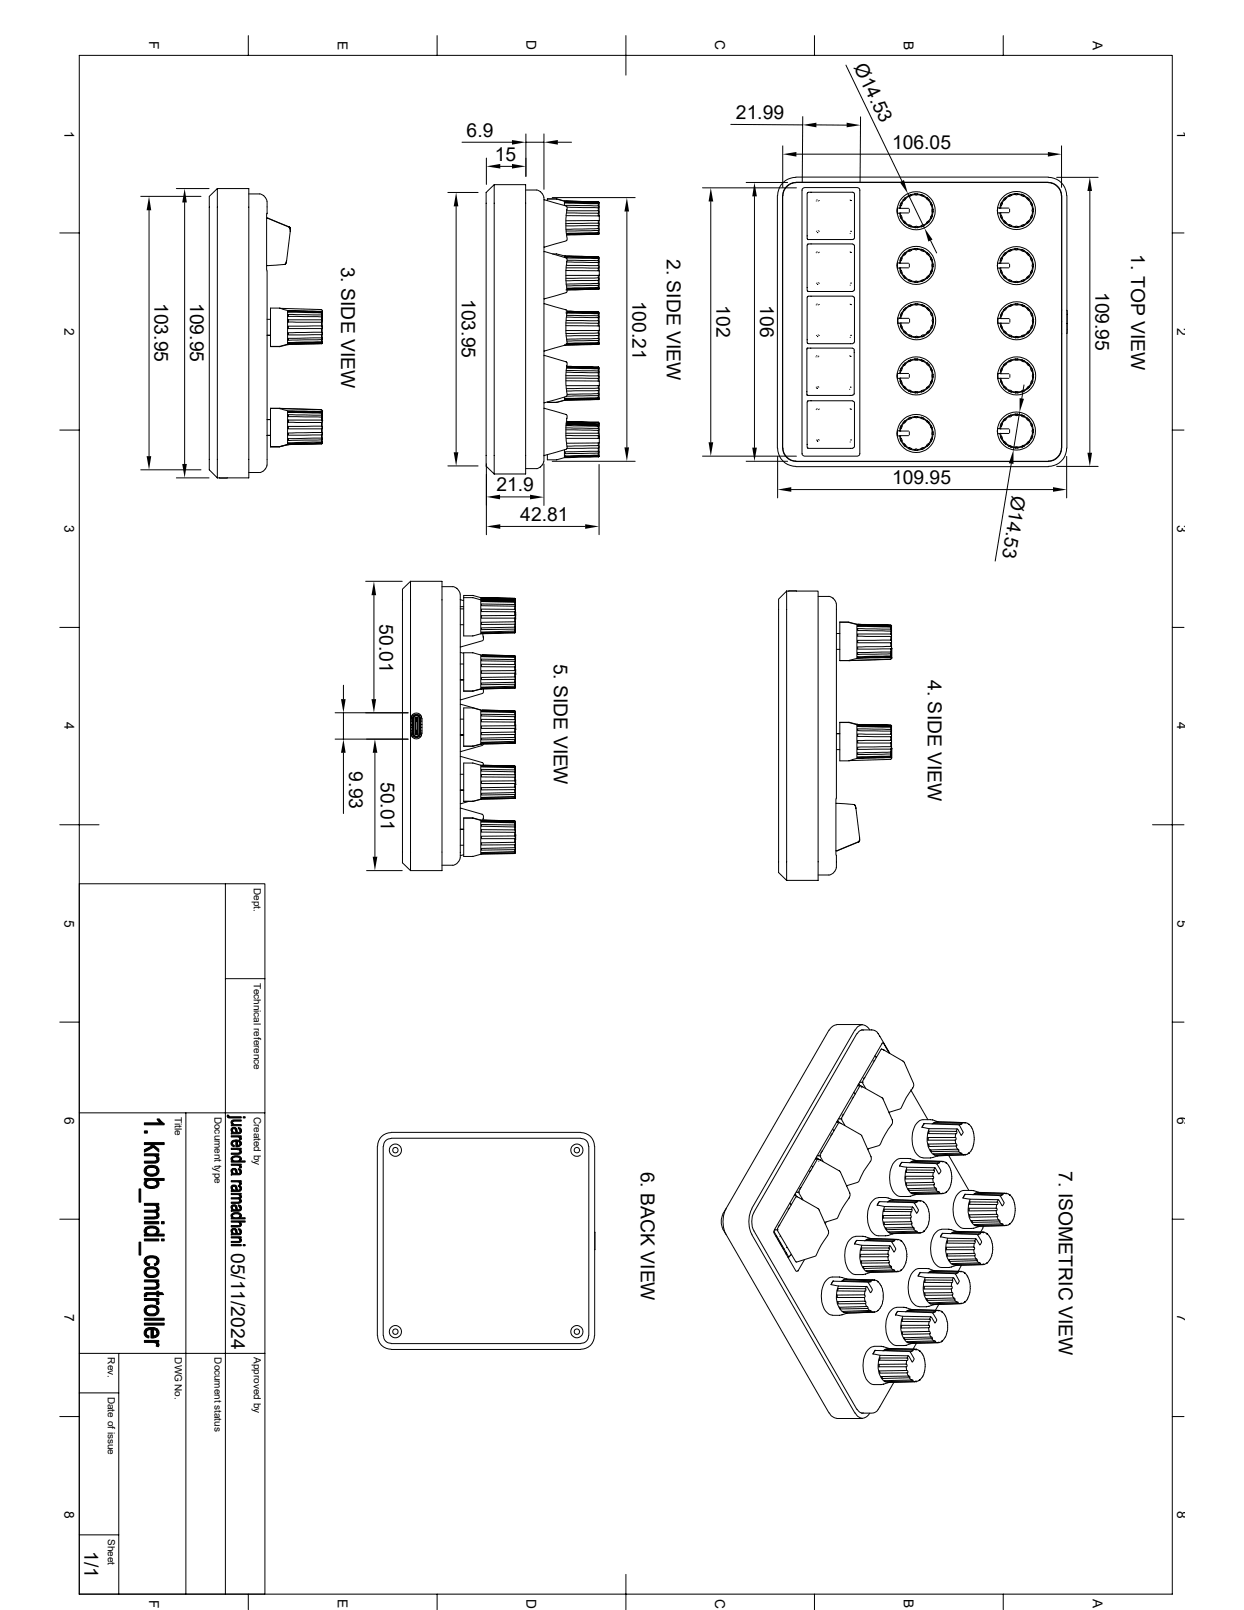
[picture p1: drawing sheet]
<svg xmlns="http://www.w3.org/2000/svg" width="216mm" height="279mm" viewBox="0 0 216 279" stroke-linecap="round" stroke-linejoin="round" font-family="sans-serif">
<defs><g id="words">
<g font-size="3.3">
<text x="148.1" y="11.6" transform="rotate(64 148.1 11.6)">Ø14.53</text>
<text x="81" y="23.7">6.9</text>
<text x="127.7" y="20.6">21.99</text>
<text x="85.9" y="27.9">15</text>
<text x="154.8" y="25.8">106.05</text>
<text x="59.2" y="46.3" transform="rotate(90 59.2 46.3)">3. SIDE VIEW</text>
<text x="115.7" y="44.9" transform="rotate(90 115.7 44.9)">2. SIDE VIEW</text>
<text x="196.3" y="44.1" transform="rotate(90 196.3 44.1)">1. TOP VIEW</text>
<text x="26.8" y="52.6" transform="rotate(90 26.8 52.6)">103.95</text>
<text x="33" y="52.6" transform="rotate(90 33 52.6)">109.95</text>
<text x="80.1" y="51.9" transform="rotate(90 80.1 51.9)">103.95</text>
<text x="109.8" y="52.2" transform="rotate(90 109.8 52.2)">100.21</text>
<text x="124.4" y="53" transform="rotate(90 124.4 53)">102</text>
<text x="132" y="53" transform="rotate(90 132 53)">106</text>
<text x="190.1" y="50.6" transform="rotate(90 190.1 50.6)">109.95</text>
<text x="154.8" y="83.9">109.95</text>
<text x="86.2" y="85.3">21.9</text>
<text x="175.7" y="85.9" transform="rotate(99 175.7 85.9)">Ø14.53</text>
<text x="90.3" y="90.4">42.81</text>
<text x="65.9" y="108.4" transform="rotate(90 65.9 108.4)">50.01</text>
<text x="96.1" y="115.1" transform="rotate(90 96.1 115.1)">5. SIDE VIEW</text>
<text x="161" y="118" transform="rotate(90 161 118)">4. SIDE VIEW</text>
<text x="60.6" y="133.9" transform="rotate(90 60.6 133.9)">9.93</text>
<text x="66.1" y="135.7" transform="rotate(90 66.1 135.7)">50.01</text>
<text x="111.2" y="203.3" transform="rotate(90 111.2 203.3)">6. BACK VIEW</text>
<text x="183.8" y="203.3" transform="rotate(90 183.8 203.3)">7. ISOMETRIC VIEW</text>
<text x="40.1" y="217.4" transform="rotate(90 40.1 217.4)">05/11/2024</text>
<text x="14.7" y="269.2" transform="rotate(90 14.7 269.2)">1/1</text>
</g>
<g font-size="2.4">
<text x="25.9" y="7.2" transform="rotate(90 25.9 7.2)">F</text>
<text x="58.6" y="7.1" transform="rotate(90 58.6 7.1)">E</text>
<text x="91.4" y="7" transform="rotate(90 91.4 7)">D</text>
<text x="124.1" y="7" transform="rotate(90 124.1 7)">C</text>
<text x="156.9" y="7.1" transform="rotate(90 156.9 7.1)">B</text>
<text x="189.7" y="7.1" transform="rotate(90 189.7 7.1)">A</text>
<text x="11.2" y="22.6" transform="rotate(90 11.2 22.6)">1</text>
<text x="204.3" y="22.6" transform="rotate(90 204.3 22.6)">1</text>
<text x="11.2" y="56.9" transform="rotate(90 11.2 56.9)">2</text>
<text x="204.3" y="56.9" transform="rotate(90 204.3 56.9)">2</text>
<text x="11.2" y="91.1" transform="rotate(90 11.2 91.1)">3</text>
<text x="204.3" y="91.1" transform="rotate(90 204.3 91.1)">3</text>
<text x="11.2" y="125.3" transform="rotate(90 11.2 125.3)">4</text>
<text x="204.3" y="125.4" transform="rotate(90 204.3 125.4)">4</text>
<text x="11.2" y="159.6" transform="rotate(90 11.2 159.6)">5</text>
<text x="204.3" y="159.6" transform="rotate(90 204.3 159.6)">5</text>
<text x="11.2" y="193.8" transform="rotate(90 11.2 193.8)">6</text>
<text x="204.3" y="193.8" transform="rotate(90 204.3 193.8)">6</text>
<text x="11.2" y="228" transform="rotate(90 11.2 228)">7</text>
<text x="204.3" y="228.1" transform="rotate(90 204.3 228.1)">7</text>
<text x="11.2" y="262.3" transform="rotate(90 11.2 262.3)">8</text>
<text x="204.3" y="262.3" transform="rotate(90 204.3 262.3)">8</text>
<text x="25.9" y="277.6" transform="rotate(90 25.9 277.6)">F</text>
<text x="58.6" y="277.5" transform="rotate(90 58.6 277.5)">E</text>
<text x="91.4" y="277.5" transform="rotate(90 91.4 277.5)">D</text>
<text x="124.1" y="277.5" transform="rotate(90 124.1 277.5)">C</text>
<text x="156.9" y="277.5" transform="rotate(90 156.9 277.5)">B</text>
<text x="189.7" y="277.5" transform="rotate(90 189.7 277.5)">A</text>
</g>
<g font-size="1.7">
<text x="44" y="154.1" transform="rotate(90 44 154.1)">Dept.</text>
<text x="44" y="170.5" transform="rotate(90 44 170.5)">Technical reference</text>
<text x="30.4" y="193.8" transform="rotate(90 30.4 193.8)">Title</text>
<text x="37.2" y="193.8" transform="rotate(90 37.2 193.8)">Document type</text>
<text x="44" y="193.8" transform="rotate(90 44 193.8)">Created by</text>
<text x="18.7" y="235.5" transform="rotate(90 18.7 235.5)">Rev.</text>
<text x="30.4" y="235.5" transform="rotate(90 30.4 235.5)">DWG No.</text>
<text x="37.2" y="235.5" transform="rotate(90 37.2 235.5)">Document status</text>
<text x="44" y="235.5" transform="rotate(90 44 235.5)">Approved by</text>
<text x="18.7" y="242.4" transform="rotate(90 18.7 242.4)">Date of issue</text>
<text x="18.7" y="267" transform="rotate(90 18.7 267)">Sheet</text>
</g>
</g></defs>
<g fill="none" stroke="#000" stroke-width=".17">
<path d="M13.8 9.6h189.7v267h-189.7zM43.1 6.2v3.4M75.9 6.2v3.4M108.6 6.2v6.8M141.4 6.2v3.4M146.8 11.3l9.7 20.2M174.1 6.2v3.4M24.4 34.1h10.5M25.9 36.5v42.7M30.6 32.7h5.7M32 35.1v45.4M37.7 32.7l-1.4 1.4v47.4l1.4 1.4"/>
<path d="M37.7 32.7v50.2M37.7 32.7h5.5v50.2h-5.5M43.2 33.7h2l.5 .2M45.7 33.9l.4 .5 .2 .5M46.3 37.8l3.9 1.6 .2 .4M46.3 37.9l4 1.6 .1 .6-.7 5.2-.1 .5-.2 .1M46.4 34.9v45.8M77.7 33.4h5.3M79.2 35.8v42.7M80.2 24.7h8.7M84.4 27.4v4.6M85.8 32l-1.4 1.4v47.5l1.4 1.4"/>
<path d="M85.8 32h5.4v50.3h-5.4zM86.8 28.9h2.1M91.2 33h2.1l.4 .2M91.3 23.2v7.4M91.3 24.7h3.1M93.8 33.2l.4 .5 .2 .5M94.4 34.7h.1M94.4 23.2v9.7M94.4 34.2v44.9M94.4 34.7l3.8 1a.49 .49 0 0 1 .2 .7 16.6 16.6 0 0 0 0 5.2l-.2 .2-3.8 1.1M95 34.5h1.6l1.4 .4M95 34.5v.3"/>
<path d="M95.8 34.3h14.4M96.6 34.5h-1.6M96.6 34.5l1.4 .4M96.8 24.7h2.4M98 34.9v.8M98 34.9h.1M98.2 39.2h5.6v.5l-5.6 .1M98.3 37.4l5.7 .1M98.3 37h5.5v.5M98.4 35.9l5.4 .2v.5h-5.4M103.8 38.3v.4l-5.6 .1M103.8 35.1l-5.7-.2 5.7 .2v.1l-5.7-.1v.1l.7 .1h5v.4h-5.7"/>
<path d="M103.8 35.1l.2 .1M103.8 35.1h.1M103.8 35.1l-5.7-.2 5.7 .1 .2 .2M103.9 39.7v.3M103.9 38.7v.5M103.9 36.6v.4M103.9 35.7v.4M103.9 35.2l.1 .2-.1-.1M103.9 35.2h.1M103.9 35.1h.1M104 37.5h.1M104 37.4v.1"/>
<path d="M104 37.4h.1M104 35.2v2.3M104 38.3v2.3M104 38.3h-5.8M104 37.5v.8M108.8 36.7v40.9M121.9 32.6h16.3M123.4 35v41.8M126.8 21.6l12.5 .1M129.5 31.7h7.2M130.9 34.1v43.6M135.8 34v43.8"/>
<path d="M135.8 25.3v7.2M136.5 32.3a2.11 2.11 0 0 1 1.6-.6h43.8a2.31 2.31 0 0 1 2.3 2.3v43.8a2.31 2.31 0 0 1-2.3 2.3h-43.8a2.31 2.31 0 0 1-2.3-2.3v-43.8a2.11 2.11 0 0 1 .7-1.7zM138.1 30.8a3.3 3.3 0 0 0-3.2 3.2l.1 43.8a3.3 3.3 0 0 0 3.1 3.2l43.8-.1a3.2 3.2 0 0 0 3.2-3.1M138.1 31.7a2.32 2.32 0 0 0-2.2 2.3M138.1 30.7h43.8M138.1 31.6h43.8M138.2 26.8h43.7M139.2 32.9l.2-.2 .3-.1h9.1l.3 .1 .1 .2M139.2 33v45.7M139.2 33h.1M139.3 20.2l-.1 11.3M140.1 33.6v7.8"/>
<path d="M140.3 33.4h7.7l.3 .2M140.3 33.4h-.1l-.1 .2M141.6 34.9h.1M141.7 21.7h5.2M141.8 34.7h.1M142 34.9h.1M142.2 34.8h.1M147.5 34.7h.1M147.7 34.8h.1M148.3 33.7v7.6M149.2 33v45.7M149.4 20.3l-.1 11.3"/>
<path d="M155.7 36.2v.8M156.1 36.2a2.92 2.92 0 0 1 4.5-2.1 2.92 2.92 0 0 1 0 4.9 2.92 2.92 0 0 1-4.5-2M156.2 36.2l-.5-.1v.9M156.2 37h-.5M156.2 37.5l.2 .4 .1-.1M156.2 35.6l.1 .1M156.3 36.2h1.4M156.3 37.5l.1 .4M156.3 37.4l.2 .2v.2M156.3 35.7v.5M156.3 37.4l-.1 .1M156.3 37.4h.1"/>
<path d="M156.3 35.7h.1M156.4 35.2l-.2 .4M156.5 35.3v.3l-.2 .1M156.5 37.8l.4 .6M156.5 37.8h.1M156.5 35.3h-.1l-.2 .4M156.8 38.5l.2 .1 .1 .2M156.9 38.4l-.1 .1 .3 .3 .1-.1M156.9 38.4l.2 .1 .1 .2M156.9 34.8l-.4 .5M156.9 38.4h.1M156.9 34.8h.1"/>
<path d="M157.1 34.4l-.3 .3M157.2 34.4l-.1 .3-.2 .1M157.2 34.4h.1M157.2 38.7l.5 .4M157.2 34.4l-.1-.1-.1 .2-.2 .1 .1 .2M157.2 38.7h.1M157.6 33.6l2.8 6M157.6 34l.1 .1M157.7 39.2l.4 .2 .1-.2M157.7 39.2l.4 .2M157.7 37h-1.4v.4M157.7 34.1l-.5 .4"/>
<path d="M157.7 34.1h.1M157.7 39.1h.3l.2 .1M157.7 39.1v.1M157.8 36.3v.5M158 33.8l-.3 .2 .4-.2M158.1 33.8l.1 .1M158.2 39.2l.6 .2M158.2 33.9l-.3 .2h-.2M158.2 33.9h.1M158.7 33.7h.5M158.7 33.6l.1 .1M158.8 39.4v.1h.5v-.1"/>
<path d="M158.8 33.8l-.6 .1M158.8 33.6h.4l.1 .1-.3 .2-.2-.2M158.8 33.7h.1M158.8 39.4l.2-.2 .3 .2M158.8 39.4h.1M158.8 39.5h.5M159.2 33.8l.7 .1M159.3 39.4h.1M159.9 33.9v-.2l.4 .2v.2M159.9 33.9l.4 .2M159.9 39.2l-.7 .2M159.9 33.9h.1"/>
<path d="M159.9 39.2v.2M159.9 33.8l.4 .2M159.9 39.3l.4-.1-.3 .2M160.3 39.1l-.2-.1-.2 .2M160.3 34.1l.5 .4M160.3 39.1l.1 .1M160.3 34.1h.1M160.3 39.1h.1M160.8 34.4l.1 .2 .3 .2M160.8 38.7l-.5 .4M160.8 38.7h.1M160.8 34.4h.1"/>
<path d="M160.9 34.3l.3 .4M160.9 34.3l-.1 .1M161 34.3v.2l.2 .1M161.1 34.8l.4 .5M161.2 38.4h-.2l-.2 .3M161.2 38.4v.1M161.2 38.4h.1M161.2 34.8h.1M161.2 38.5l-.3 .3M161.2 38.5l-.2 .1v.2l-.2-.1M161.2 34.6v.2M161.5 35.3l.1-.1 .2 .4"/>
<path d="M161.5 35.3v.2l.2 .2M161.5 37.8l-.4 .6M161.5 35.3h.1M161.5 37.8h.1M161.6 35.3l.2 .3M161.7 37.4l.1 .1-.2 .4M161.7 35.7l.1 .7M161.7 37.4h.1M161.7 35.7h.1M161.7 37.4l-.2 .2v.2M161.8 36.3h.2v.4l-.2 .1zM161.8 36.8l-.1 .6"/>
<path d="M161.8 35.6l-.1 .1M161.8 36.8h.1M161.8 37.5l-.1 .4-.2-.1M161.9 36.3v.5M173.1 36.2v.8M173.5 36.1a2.92 2.92 0 0 1 4.5-2 2.92 2.92 0 0 1 0 4.9 2.92 2.92 0 0 1-4.5-2M173.6 36.9l-.5 .1M173.6 37.5l.2 .3h.1M173.6 35.6h.1M173.6 36.1h-.5v.9M173.7 36.1h1.4M173.7 37.5l.1 .3"/>
<path d="M173.7 37.4l.2 .4M173.7 35.7v.5M173.7 37.4l-.1 .1M173.7 37.4h.1M173.7 35.6h.1M173.8 35.2l-.2 .4M173.9 35.2v.3l-.2 .1M173.9 37.8l.4 .6M173.9 37.8h.1M173.9 35.2h-.1l-.2 .4M174.2 38.5l.2 .1 .1 .2M174.2 34.7l-.3 .6"/>
<path d="M174.3 38.4h-.1l.3 .4 .1-.1M174.3 38.4h.2l.1 .3M174.3 38.4h.1M174.5 34.3l-.3 .3v.1M174.6 34.4l-.1 .2-.3 .1M174.6 34.4h.1M174.6 38.7l.5 .3M174.6 34.4l-.1-.1-.1 .2-.2 .1M174.6 38.7h.1M175 33.9l.1 .1M175.1 39.2l.4 .1 .1-.1M175.1 39.2l.4 .1"/>
<path d="M175.1 36.9h-1.4v.5M175.1 34l-.5 .4M175.1 34h.1M175.1 39h.3l.2 .2M175.1 39v.2M175.2 36.3v.5M175.4 33.7l-.3 .2M175.5 33.8l-.4 .2M175.5 33.7l.1 .2M175.6 33.9l-.5 .1M175.6 39.2l.6 .1M175.6 33.9h.1"/>
<path d="M176.1 33.6h.5M176.1 33.6l.1 .1M176.2 39.3v.2h.5v-.2M176.2 33.7l-.6 .2M176.2 33.6h.4v.1M176.2 33.7h.4M176.2 33.7h.1M176.2 39.3h.5M176.2 39.3h.1M176.2 39.5h.5M176.6 33.7l.6 .2M176.6 33.7h.1"/>
<path d="M176.7 39.3h.1M177.2 33.9l.2 .1h.3M177.2 39.2l-.6 .1M177.2 33.9h.1M177.2 39.2l.1 .1M177.2 39.2h.1M177.3 33.7l.4 .2M177.3 33.7l-.1 .2M177.3 33.7l.4 .2v.1M177.7 39l-.5 .2M177.7 34l.5 .4M177.7 39l.1 .2"/>
<path d="M177.7 34h.1M177.7 39h.1M177.7 39.1l-.4 .2M177.7 39.2l-.3 .1M178.2 34.4l.1-.1 .3 .3M178.2 38.7l-.5 .3M178.2 38.7h.1M178.2 34.4h.1M178.2 34.4l.1 .2 .3 .1M178.4 34.2v.3h.2M178.5 34.7l.4 .6M178.6 38.4l-.4 .3"/>
<path d="M178.6 38.4h.1M178.6 34.7h.1M178.6 38.4l-.3 .3M178.6 38.4l-.2 .1v.2h-.2M178.6 34.6v.1M178.9 35.2v.3l.2 .1M178.9 37.8l-.4 .6M178.9 35.2h.1M178.9 37.8h.1M179 35.2l.2 .4M179 35.2h-.1M179.1 37.4h.1l-.2 .4h-.1"/>
<path d="M179.1 35.7l.1 .6M179.1 37.4l-.2 .1v.3M179.1 37.4h.1M179.1 35.6h.1M179.2 36.3h.2v.4h-.2zM179.2 36.7l-.1 .7M179.2 35.6h-.1M179.2 36.7h.1M179.2 37.5l-.1 .3M179.3 36.3v.4M181.9 31.7a2.32 2.32 0 0 1 2.3 2.3M181.9 30.8a3.2 3.2 0 0 1 3.2 3.2"/>
<path d="M183.4 30.8h7.2M184.2 25.3v7.2M184.3 34v43.8M185.2 34v43.8M189.1 33.1v45.5M10.4 40.4h3.4M46.3 46.1h.1M46.4 58.2h.5M46.4 55.4h.5M46.4 46.1h.1M48.5 53.5h.1M48.5 53.5h-1.6v6.6"/>
<path d="M48.6 53.5h.1M48.6 53.5l7.2 .2M48.6 53.5l1.3 .4M49.4 45.9l-3 .2M49.7 45.3l-.1 .5-.2 .1M49.9 59.8a5.7 5.7 0 0 1-3 .3M49.9 59.7l-1.3 .4h-1.7M49.9 59.7v.1M55.7 53.7l.2 .2M55.8 54.1h.1M55.8 59.6h.1zM55.8 59.6l.1-.1z"/>
<path d="M55.8 55.9h-5.8v-.4h5.8v-.5l-5.8-.1v-.3l5.8 .1v-.4l-5.8-.1v-.2l5.8 .1v-.1l-5.9-.1v5.8M55.8 55.9v.7h-5.8v.4h5.8v.7h-5.8v.4h5.8v.5l-5.8 .1v.4l5.8-.2v.4l-5.8 .1v.2l5.1-.1h.7v.1l-5.9 .1M55.8 55.9h.1M55.8 54h.1M55.8 59.6l-5.9 .2M55.8 59.3h.1l-.1 .2M55.8 58.6v.3M55.8 57.7v.4M55.8 56.6v.4M55.8 55.5l.1 .4h-.1M55.8 54.7v.3M55.8 54.1v.2"/>
<path d="M55.9 59.6h.1M55.9 59.5h.1M55.9 54.1v5.5M56 53.9v1.7M56 55.6v.1M56 55.6h.1M94.4 42.9h.1M94.4 43.6h.1M94.4 51.9h.1M94.4 52.7h.1M94.4 43.7h.1M94.4 52.7l3.8 1.1a.49 .49 0 0 1 .2 .6 16.6 16.6 0 0 0 0 5.2l-.2 .3-3.8 1"/>
<path d="M94.5 43.6l3.8 1.1 .1 .2v.5a16.4 16.4 0 0 0 0 5.2l-.1 .2-3.9 1.1M95.9 44.1h.7l1.4 .3M98 44.4v.3M98 44.4l5.8 .2v.1l-5.7-.1v.1M98.1 44.4l5.7 .2M98.1 59.9h-.2M98.2 46.9l5.8 .1M98.2 47.8h5.8M98.2 56.5l5.8 .1M98.2 57.4h5.8M98.2 48.7l5.6-.1v.6l-5.5 .1M98.2 56l5.6 .1v.5"/>
<path d="M98.2 54.3h.1M98.3 40.1l5.5-.1v.3l-5.5 .2M98.3 46.5h5.5v.5M98.3 58.3l5.5-.1v.6l-5.5 .1M98.3 50.3h.1M98.3 59.7h.1M98.3 59.6h.1M98.3 54.1h.1M98.3 49.6l5.5-.1v.4l-5.4 .1M98.3 44.7l5.5 .2v.4l-5.4-.1M98.3 55l5.5 .1v.6l-5.5-.1M98.4 45.5l5.4 .1v.5h-5.5"/>
<path d="M98.4 59.2l5.4-.1v.3l-5.4 .2M98.4 54.3l5.4 .1v.4l-5.5-.1M98.4 54.1l5.4 .2v-.2l-4.7-.1h-.7l5.4 .1M103.8 59.7l-5.7 .2M103.8 40.6l-5.5 .1M103.8 40.6v.1l-5.5 .1M103.8 40.6h.1M103.8 50l-5.4 .2M103.8 47.8v.4l-5.6 .1M103.8 50v.2h-.6l-4.8 .1M103.8 44.6l.2 .1v2.3M103.8 59.6l-5.5 .1"/>
<path d="M103.8 57.4v.4l-5.6 .1M103.8 59.6v.1l-.7 .1-5 .1M103.8 54.1l.2 .1v2.4M103.8 50.2l-5.4 .1M103.8 50h.1M103.8 44.6h.1M103.8 59.6h.1M103.8 54.1h.1M103.8 40.7l.2-.1zM103.8 50.2l.2-.1zM103.8 59.7l.2-.1zM103.8 59.8l.2-.2z"/>
<path d="M103.9 40.3l.1 .1-.2 .2M103.9 49.9l.1-.1v.2h-.2M103.9 49.2v.3M103.9 48.2v.4M103.9 46.1v.4M103.9 45.3v.3M103.9 44.7l.1 .2h-.1M103.9 59.4h.1v.1l-.2 .1M103.9 58.8v.3M103.9 57.8v.4M103.9 55.7v.4M103.9 54.8v.3"/>
<path d="M103.9 54.3l.1 .2-.1-.1M103.9 40.6h.1M103.9 50.1h.1M103.9 44.7h.1M103.9 59.6h.1M103.9 54.2h.1M104 47v.8M104 56.6v.8M104 47.8h.1M104 57.4h.1M104 47.8v2.3M104 57.4v2.2"/>
<path d="M104 47.7v.1M104 57.3h.1M140.1 42.5v7.9M140.1 51.6v7.8M140.1 41.4l.1 .1M140.1 50.4v.1h.2M140.1 59.4v.2h.2M140.1 41.5h.1M140.3 42.3h7.7M140.3 50.6h7.7M140.3 51.4h7.7M140.3 59.6h7.7"/>
<path d="M140.3 42.4h-.1l-.1 .1M140.3 51.4h-.1l-.1 .2M141.6 43.9h.1M141.6 52.9h.1M141.7 40.1h.1M141.7 49.1h.1M141.7 58.2h.1M141.8 43.7h.1M141.8 52.7h.1M141.9 40.3h.1M141.9 49.4h.1M141.9 49.3h.1"/>
<path d="M141.9 58.4h.1M141.9 40.4h.1M142 40h.1M142 43.9h.1M142 49.1h.1M142 52.9h.1M142 58.1h.1M142.2 40.1h.1M142.2 43.8h.1M142.2 49.1h.1M142.2 52.8h.1M142.2 58.2h.1"/>
<path d="M147.5 40.5h.1M147.5 49.5h.1M147.5 43.7h.1M147.5 58.5h.1M147.5 52.8h.1M147.7 40.1h.1M147.7 43.8h.1M147.7 49.1h.1M147.7 52.8h.1M147.7 58.2h.1M147.7 52.9h.1M148 42.4a.49 .49 0 0 1 .3 .7v6.9a.44 .44 0 0 1-.3 .5"/>
<path d="M148 51.4a.49 .49 0 0 1 .3 .7v7.2M148.3 41.3l-.3 .3-7.8-.1M148.3 59.2v.1M148.3 59.4l-.3 .2M155.7 45.6l.5 .1M155.7 45.6v.8M155.7 45.6v.9h.5M155.8 55.2h.5M155.8 55.3v.7M155.8 55.2v.8M155.8 55.2h.1M156.1 45.6a2.92 2.92 0 0 1 4.5-2 2.92 2.92 0 0 1 0 4.9 2.92 2.92 0 0 1-4.5-2"/>
<path d="M156.2 47.1l.2 .3h.1M156.2 55.2a2.92 2.92 0 0 1 4.5-2 2.92 2.92 0 0 1 0 4.9 2.92 2.92 0 0 1-4.5-2M156.3 47l.1 .4M156.3 46.4v.5M156.3 46.5h1.4M156.3 56.6l.1 .4M156.3 54.7l.1 .1M156.3 56l-.5 .1M156.3 45.2v.5h1.4M156.3 46.9l.2 .2v.3M156.3 55.2h1.4M156.3 56.6l.2 .4"/>
<path d="M156.3 46.9l-.1 .1M156.3 46.9h.1M156.3 45.2h.1M156.4 56.5l.2 .2-.1 .2M156.4 54.8h.1M156.4 44.7l-.2 .5h.1M156.4 44.7l-.2 .4M156.4 44.7l.1 .1M156.4 56.5l-.1 .1M156.4 54.3l-.1 .4M156.4 54.8l-.1 .5M156.4 54.4h.2"/>
<path d="M156.5 54.4l-.2 .4M156.5 44.8v.2l-.2 .2M156.5 44.8h.1M156.5 47.3l.4 .6M156.5 47.4h.1M156.5 54.4v.3l-.1 .1M156.5 56.9l.4 .6M156.5 56.9v.1M156.8 48l.2 .1 .1 .2M156.8 44.2h.1M156.8 48l.3 .3M156.8 57.6l.3 .1v.2l.2-.1"/>
<path d="M156.9 47.9l.3 .3M156.9 44.2l-.4 .6M156.9 57.6l.3 .3M156.9 47.9l-.1 .1M156.9 47.9h.1M156.9 44.2h.1M156.9 57.5l.3 .1 .1 .2M156.9 53.8l-.3 .6M156.9 57.5l-.1 .1M157.1 43.9l-.3 .3M157.1 53.4l-.1 .2-.2 .1 .1 .1M157.1 53.4l.2 .1"/>
<path d="M157.2 48.2l-.1 .1M157.2 48.2l.5 .4M157.2 43.9h-.1l-.1 .2-.2 .1M157.2 43.9l-.1 .3h-.2M157.2 53.5l-.4 .3M157.2 48.2h.1M157.2 43.9h.1M157.3 57.8l.5 .4M157.3 57.8h.1M157.3 53.5l-.2 .3h-.2M157.3 53.5h.1M157.6 43.4l.1 .2"/>
<path d="M157.7 48.7l.4 .2M157.7 43.6l-.5 .3M157.7 58.3l.4 .2M157.7 56h-1.4l.1 .5M157.7 43.6h.1M157.7 48.6v.1l.4 .2M157.7 48.6l.4 .1v.2M157.8 53.2l-.5 .4M157.8 45.8v.6M157.9 55.4v.5M158 43.3l-.3 .1M158.1 43.3l-.4 .2"/>
<path d="M158.1 52.9l-.4 .1 .1 .2M158.1 43.3l.1 .1M158.1 52.9l.1 .1M158.2 48.7l.6 .2M158.2 52.9l-.4 .2M158.2 43.4l-.3 .2h-.2M158.2 58.5v-.2l-.4-.1v.1l.4 .2M158.2 43.4h.1M158.2 53l-.2 .2h-.2M158.2 53h.1M158.2 58.3l.6 .2M158.8 43.3l-.1-.2h.5v.2"/>
<path d="M158.8 49h.5M158.8 43.3l-.6 .1M158.8 43.1h.4M158.8 48.9v.1M158.8 43.3h.1M158.8 48.9l.2-.1 .3 .1M158.8 48.9h.1M158.8 43.3l.2 .1 .2-.1M158.8 58.5l.3-.2 .2 .2M158.8 52.8l.2 .2 .3-.2M158.8 52.7h.5M158.8 58.5l.1 .1h.4v-.1"/>
<path d="M158.8 52.8v-.1h.5v.1M158.8 52.8h.1M158.9 52.9l-.7 .1M158.9 58.6h.4M159.2 43.3l.7 .1M159.3 48.9v.1h-.5M159.3 48.9h.1M159.3 52.8h.1M159.3 52.9l.6 .1M159.3 58.5h.1M159.9 43.4v-.1l.4 .1M159.9 48.7l-.7 .2"/>
<path d="M159.9 43.4h.1M159.9 43.4l.1 .2h.3M159.9 43.3l.4 .1M159.9 58.3l-.6 .2M159.9 58.3l.1 .2M159.9 53h.1M159.9 58.3h.1M159.9 53l.5 .2M160 52.9l.4 .1M160 52.8l-.1 .2M160 52.8l.4 .2v.2M160.3 48.6l-.4 .1v.2"/>
<path d="M160.3 43.6l.5 .3M160.3 48.6l.1 .1M160.3 48.6h.1M160.3 43.6h.1M160.3 48.6l-.4 .2M160.3 48.7l-.3 .2M160.3 43.4v.2M160.4 58.2l-.3-.1-.2 .2M160.4 53.2h.1M160.4 53.2l.5 .4M160.4 58.2v.1l-.3 .2M160.4 58.2h.1"/>
<path d="M160.4 58.3l-.4 .1M160.8 43.9l.1 .3h.3M160.8 48.2h.1M160.8 43.9l.1-.1 .3 .4M160.8 48.2l-.5 .4M160.8 43.9h.1M160.9 53.5l.1-.1 .1 .2 .2 .1M160.9 53.5l.1 .2 .2 .1M160.9 57.8l-.5 .4M160.9 53.5h.1M161 43.8v.2l.2 .1M161 53.4l.3 .4"/>
<path d="M161.1 44.2l.4 .6M161.2 47.9v.1l-.2 .1v.2l-.2-.1M161.2 47.9h.1M161.2 44.2h.1M161.2 47.9l-.2 .1-.2 .2M161.2 53.8l.4 .6M161.2 57.5h-.2l-.1 .3M161.2 57.5l.1 .1M161.2 57.5h.1M161.2 53.8h.1M161.2 48l-.3 .3M161.3 53.7l-.1 .1"/>
<path d="M161.3 57.6l-.3 .3-.1-.1M161.3 57.6l-.2 .1-.1 .2M161.5 44.8l.1-.1 .2 .4M161.5 44.8v.2l.2 .2M161.5 47.3l-.4 .6M161.5 44.8h.1M161.5 41.7l1.1 2.2M161.6 44.7l.2 .4M161.6 54.4l.1-.1 .2 .4M161.6 56.9l-.4 .6M161.6 54.4h.1M161.6 56.9l.1 .1"/>
<path d="M161.6 56.9h.1M161.6 54.4l-.1 .2 .3 .2M161.7 45.2l.1 .6M161.7 54.4l.1 .3M161.7 46.9l.1 .1M161.7 46.9h.1M161.7 45.2h.1M161.7 46.9l-.2 .2v.3h.2M161.8 56.5l-.2 .2v.2M161.8 54.8l.1 .7M161.8 56.5l.1 .1M161.8 56.5h.1"/>
<path d="M161.8 54.8h.1M161.8 46.9l-.2 .5M161.8 45.8h.2v.5h-.2M161.8 45.8v.5M161.8 46.3l-.1 .6M161.8 45.1l-.1 .1M161.8 46.3h.1M161.8 47l-.1 .4M161.9 56.6l-.2 .4M161.9 55.9l-.1 .6M161.9 54.7l-.1 .1M161.9 55.9h.1"/>
<path d="M161.9 45.8v.5M162 55.4v.5M162 55.4v.4l-.1 .1M162 55.4l-.2 .1 .1 .4M173.1 55.2l.6 .1M173.1 45.7v.8M173.1 55.3v.7M173.1 56.1h.6M173.2 55.3v.7M173.5 45.7a2.92 2.92 0 0 1 4.5-2 2.92 2.92 0 0 1 0 4.9 2.92 2.92 0 0 1-4.5-2.1M173.6 55.2a2.92 2.92 0 0 1 4.4-2 2.92 2.92 0 0 1 0 4.9 2.92 2.92 0 0 1-4.4-2M173.6 46.5h-.5"/>
<path d="M173.6 47.1l.2 .3M173.6 45.7h-.5v.8M173.7 45.7h1.4M173.7 47l.1 .4M173.7 56.6l.1 .4M173.7 56.6l.2 .4M173.7 56l.1 .5M173.7 56.1h1.4M173.7 46.9l.2 .5M173.7 45.3v.4M173.7 46.9h.1M173.7 46.9l-.1 .1"/>
<path d="M173.7 45.3h.1M173.8 56.5l.1 .4M173.8 56.5h.1M173.8 54.8h.1M173.8 44.8l-.2 .4 .1 .1M173.8 54.8l-.1 .5h1.4M173.8 56.5l-.1 .1M173.8 54.4l-.1 .4h.1M173.8 54.4l-.1 .3M173.8 54.4h.1M173.9 44.8v.3l-.2 .2M173.9 44.8h.1"/>
<path d="M173.9 47.4l.3 .5M173.9 44.8h-.2l-.1 .4M173.9 47.4h.1M173.9 47.4l-.1 .1M173.9 54.4v.3l-.1 .1M173.9 54.4h.1M173.9 56.9l.4 .6M173.9 56.9h.1M173.9 56.9l-.1 .1M174.2 48l.3 .3h.1M174.2 47.9l.3 .1 .1 .3M174.2 47.9v.1l.2 .1 .1 .2"/>
<path d="M174.2 44.3l-.3 .5M174.2 57.6l.3 .3 .1-.1M174.3 57.5l-.1 .1 .2 .1 .1 .2M174.3 53.8l-.4 .6M174.3 57.5l.2 .1 .1 .2M174.4 43.9l-.1 .2-.2 .1M174.5 43.9h.1M174.5 43.9l-.3 .3v.1M174.5 53.4l-.1 .2-.2 .1M174.5 53.5h.1M174.5 53.5l-.3 .3h.1M174.6 43.9l-.1 .3-.3 .1"/>
<path d="M174.6 43.9h.1M174.6 48.2l.5 .4M174.6 48.3h.1M174.6 57.8l.6 .4M174.6 53.5l-.1 .3h-.2M174.6 53.5h.1M174.6 57.8h.1M175 43.5l.1 .1M175.1 48.7l.4 .2M175.1 48.7l.4 .2 .1-.1M175.1 46.5h-1.4v.4M175.1 53l.1 .2"/>
<path d="M175.1 43.6l-.5 .4M175.1 58.3l.5 .2v-.2M175.1 58.3l.4 .2M175.1 43.6h.1M175.1 48.6h.3l.2 .2M175.1 48.6v.1M175.2 53.2l-.6 .4M175.2 53.2h.1M175.2 58.2h.2l.2 .1M175.2 58.2l-.1 .1M175.2 45.8v.6M175.3 55.4v.5"/>
<path d="M175.4 43.3l-.3 .2M175.5 43.3l-.4 .2M175.5 52.9l-.4 .1M175.5 43.3v.1M175.5 43.4l-.4 .2M175.5 52.9l-.4 .2M175.5 52.9l.1 .1M175.6 48.8l.5 .1M175.6 58.3l.6 .2M175.6 53l-.4 .2M175.6 53h.1M176.1 43.2h.5"/>
<path d="M176.1 48.9l.1 .1h.5M176.1 43.3l-.6 .1M176.1 43.3h.5M176.1 48.9h.5M176.2 49.1h.4M176.2 52.7h.4M176.2 52.9v-.2h.5v.2M176.2 58.6h.5M176.2 52.9l-.6 .1M176.2 52.9h.5M176.2 58.5v.1h.5M176.2 58.5h.5"/>
<path d="M176.2 52.9h.1M176.2 58.5h.1M176.6 43.1h-.5v.2M176.6 43.3l.6 .1M176.6 48.9h.1M176.6 43.1v.2M176.6 48.9v.1M176.6 43.3h.1M176.7 52.9l.6 .1M176.7 52.9h.1M176.7 58.5h.1M176.7 58.5v.1"/>
<path d="M177.2 43.4l.1-.1 .4 .2M177.2 43.4l.2 .2h.3M177.2 48.8l-.6 .1M177.2 48.8h.1M177.2 48.8l.1 .1M177.2 43.4h.1M177.3 53v-.1l.5 .1M177.3 53l.2 .2h.2M177.3 58.3l-.6 .2M177.3 58.3h.1M177.3 58.3l.1 .2M177.3 53h.1"/>
<path d="M177.3 43.3l.4 .1v.2M177.4 52.9l.4 .1M177.7 43.6l.5 .4M177.7 48.6l-.5 .2M177.7 48.6l.1 .1M177.7 43.6h.1M177.7 48.6h.1M177.7 48.7l-.4 .2M177.7 48.7l-.3 .2M177.7 53.2l.6 .4M177.7 58.2l-.4 .1M177.7 58.2h.1"/>
<path d="M177.7 53.2h.1M177.7 58.2l.1 .1M177.8 58.3l-.4 .1M177.8 58.3l-.4 .2M177.8 53l-.1 .2M178.2 43.9h.1l.3 .3M178.2 43.9l.3 .4M178.2 48.2l-.5 .4M178.2 48.2h.1M178.2 43.9h.1M178.2 48.2l.2 .1M178.3 53.5l.1 .3h.2"/>
<path d="M178.3 53.5l.1-.1 .2 .4M178.3 57.8l-.6 .4M178.3 53.5h.1M178.3 57.8h.1M178.4 43.9v.2l.2 .1M178.4 53.4l.1 .2 .2 .1M178.5 47.9l.1 .1-.3 .3M178.5 44.3l.4 .5M178.5 47.9l-.2 .1-.1 .2M178.5 47.9h.1M178.5 44.3h.1M178.6 53.8l.3 .6"/>
<path d="M178.6 53.8h.1M178.6 57.5l.1 .1-.3 .3M178.6 57.5h.1M178.6 44.2l-.1 .1M178.6 57.5l-.2 .1-.1 .2M178.6 48l-.2 .1v.2M178.6 53.7v.1M178.7 57.6l-.2 .1-.1 .2-.1-.1M178.9 44.8l.2 .5M178.9 47.4l-.4 .5M178.9 47.4h.1M178.9 44.8h.1"/>
<path d="M178.9 54.4l.2 .4M178.9 56.9l-.3 .6M178.9 56.9h.1M178.9 56.9l.2 .1M178.9 54.4h.1M179 44.8l.2 .4M179 44.8l.2 .3M179 54.4l.2 .3M179 44.7l-.1 .1M179.1 45.3h.1M179.1 46.9l.1 .1-.2 .4M179.1 45.3l.1 .6"/>
<path d="M179.1 46.9l-.2 .2v.3M179.1 54.4l.1 .3M179.1 46.9h.1M179.1 54.3l-.2 .1M179.1 54.8l.1 .7M179.1 56.5l-.2 .2v.2M179.1 56.5h.1M179.1 56.5l.1 .1M179.1 54.8h.1M179.2 45.8h.1v.5h-.1zM179.2 46.3l-.1 .6M179.2 47l-.2 .4"/>
<path d="M179.2 45.2l-.1 .1M179.2 55.5l.2-.1v.5h-.2M179.2 56.6l-.1 .4M179.2 55.5v.4M179.2 55.9l-.1 .6M179.2 54.7l-.1 .1M179.2 55.5h.1M179.4 45.8v.5M179.4 55.5v.4M184.2 55.8h.1M184.2 57.9h.1M184.2 53.8h.1"/>
<path d="M185.1 53.8l.1 .1M185.2 56.1h.1M185.2 57.8l-.1 .1M185.2 53.9v3.9M203.5 40.4h2M10.4 74.6h3.4M46.4 75.6h.5M46.4 72.8h.5M46.9 77.5h1.7M46.9 77.5l1.6 .1M48.5 70.9h.1M48.6 70.9h.1"/>
<path d="M48.6 70.9l7.2 .2M48.6 70.9l1.3 .4M48.6 70.9h-1.7v6.6M49.9 77.1l-1.3 .4M50 77.1l5.9-.2-.8 .1zM50 77.2l-1.4 .3M55.7 71.1l.2 .2M55.8 71.5h.1M55.8 77l.1-.1zM55.8 73.3h-5.8v-.4h5.8v-.5l-5.8-.1v-.3l5.8 .1v-.4l-5.8-.1v-.2l5.8 .1v-.1l-5.9-.1v5.8M55.8 73.3v.7h-5.8v.4h5.8v.7h-5.8v.4h5.8v.5l-5.8 .1v.4l5.8-.2v.4l-5.8 .1v.2l5.1-.1h.7v.1l-5.9 .1M55.8 71.5l.1 .1-.1 .1"/>
<path d="M55.8 73.3h.1M55.8 71.4h.1M55.8 76.7h.1l-.1 .2M55.8 76v.3M55.8 75.1v.4M55.8 74v.4M55.8 72.9l.1 .4h-.1M55.8 72.1v.3M55.9 76.9h.1M55.9 71.5l.1 5.4M56 73h.1M56 71.3v1.7"/>
<path d="M94.4 79.1v1M94.4 60.9h.1M94.4 61.7h.1M94.4 69.9h.1M94.4 70.9h.1M94.4 79.1h.1M94.4 79h.1M94.4 70.9l3.9 1 .1 .2v.5a19.3 19.3 0 0 0 0 5.2l-.1 .2-3.8 1M94.5 61.7l3.8 1.1 .1 .1v.6a16.4 16.4 0 0 0 0 5.1l-.1 .2-3.9 1.1M94.5 79h.1M95 78.9v.8a4.7 4.7 0 0 0 3-.3M98 69.5h.1"/>
<path d="M98 69.5l-1.4 .3h-1.6M98 78.1v1.3M98 69.5a4.7 4.7 0 0 1-3 .3M98 68.9v.6M98.2 66.1h5.8M98.2 75.6h5.6v.5M98.2 74.6l5.6 .1v.5h-5.6M98.2 73.9l5.6 .1v.3h-5.6M98.2 65.6l5.6 .1v.4M98.3 66.9h5.7M98.3 76.1h5.7M98.3 73.7l5.5 .1v-.1h-.7l-4.8-.2 5.5 .2"/>
<path d="M98.3 73.5l4.8 .1 .7 .1M98.3 64.6l5.5 .1v.5h-5.6M98.3 68.7h.1M98.3 63.9l5.5 .1v.4l-5.5-.1M98.3 68.7h5.5v.3l-5.7 .1v.2l5.7-.1M98.3 67.9l5.5-.1v.5l-5.4 .2M98.3 63.7l4.8 .1h.7v-.1l-5.4-.1 5.4 .1M98.4 77.8h5.4v.5l-5.7 .1v.3l5.7-.1v.4l-5.7 .1v.2l5.7-.1M103.8 69.3l-5.7 .2M103.8 76.9v.4l-5.4 .1M103.8 79.2v.1l-5.8 .1M103.8 73.7l.2 .1"/>
<path d="M103.8 73.3l-5.5-.1 5.5 .1v.1l-5.5-.1M103.8 73.3l.2 .1v.4M103.8 79.2h.1M103.8 73.7h.1M103.8 73.3h.1M103.8 66.9v.5h-5.5M103.8 69.2v.1h-.7l-5 .2M103.8 63.7l.2 .1v2.3M103.8 69.2h.1M103.8 63.7h.1M103.8 69.3l.2-.1zM103.8 79.3l.2-.1z"/>
<path d="M103.9 79h.1v.1l-.2 .1M103.9 78.3v.3M103.9 77.3v.5M103.9 75.2v.4M103.9 74.3v.4M103.9 73.8v.2M103.9 73.4v.2M103.9 69h.1v.1l-.2 .1M103.9 68.3v.4M103.9 67.4v.4M103.9 65.2v.5M103.9 64.4v.3"/>
<path d="M103.9 63.8l.1 .3-.1-.1M103.9 69.2h.1M103.9 63.8h.1M103.9 79.2h.1M103.9 73.8h.1M103.9 73.4h.1M104 66.1v.8M104 76.1h.1M104 66.9h.1M104 76.9h-5.7M104 66.9v2.3M104 73.8v2.3"/>
<path d="M104 76.9v2.3M104 66.8v.1M104 75.7v1.2M121.9 79.2h16.3M135 79.2v7.2M135.9 77.8a2.32 2.32 0 0 0 2.2 2.2M139.2 78.8l.2 .2 .3 .2h9.1l.3-.2 .1-.2M139.2 78.7h.1M140 60.6l.1 7.9M140.1 69.8v7.8M140.1 60.4v.1M140.1 68.5l.1 .1"/>
<path d="M140.1 77.6v.2h.2M140.2 68.6h7.7M140.3 69.6h7.7M140.3 77.8h7.7M140.3 69.6h-.1l-.1 .2M141.6 61.9h.1M141.6 67.2h.1M141.6 71.1h.1M141.7 76.4h.1M141.7 61.7h.1M141.8 67.4h.1M141.8 70.9h.1"/>
<path d="M141.9 76.5h.1M141.9 76.6h.1M141.9 61.9h.1M141.9 67.1h.1M142 71.1h.1M142 76.3h.1M142.1 61.8h.1M142.1 67.2h.1M142.2 71h.1M142.2 76.4h.1M147.4 67.6h.1M147.4 61.8h.1"/>
<path d="M147.5 76.7h.1M147.5 71h.1M147.6 61.8h.1M147.6 67.2h.1M147.7 71h.1M147.7 76.4h.1M147.7 76.3h.1M148 69.6a.49 .49 0 0 1 .3 .7v7.1M148.1 68.5l-.2 .1M148.1 60.5l-8-.1-.1 .2M148.1 60.5l.2 .2M148.3 60.7v7.6"/>
<path d="M148.3 68.4l-.2 .1M148.3 77.4v.2l-.3 .2M155.7 64.9v.8M155.7 74.8v.8M156.1 64.8a2.92 2.92 0 0 1 4.5-2 2.92 2.92 0 0 1 0 4.9 2.92 2.92 0 0 1-4.5-2M156.1 74.8a2.92 2.92 0 0 1 4.5-2 2.92 2.92 0 0 1 0 4.9 2.92 2.92 0 0 1-4.5-2.1M156.2 64.8h-.5v.9M156.2 74.8h-.5v.8M156.2 65.6l-.5 .1M156.2 66.2l.2 .3M156.2 75.6h-.5M156.2 76.2l.2 .3h.1"/>
<path d="M156.2 74.3h.1M156.3 64.8h1.4M156.3 66.2l.1 .3M156.3 74.8h1.4M156.3 76.2l.1 .3M156.3 66.1l.2 .4M156.3 64.4v.5M156.3 76.1l.2 .1v.3M156.3 74.4v.4M156.3 66.1l-.1 .1M156.3 66.1h.1M156.3 64.3h.1"/>
<path d="M156.3 76.1l-.1 .1M156.3 76.1h.1M156.3 74.3h.1M156.4 63.9l-.2 .4M156.4 63.9l-.2 .4h.1M156.4 73.9l-.2 .4M156.4 63.9h.1M156.5 63.9v.3l-.2 .1M156.5 73.9v.3l-.2 .1M156.5 66.5l.4 .6M156.5 76.5l.4 .5M156.5 66.5l-.1 .1"/>
<path d="M156.5 66.5h.1M156.5 76.5h.1M156.5 73.9h-.1l-.2 .4M156.8 67.2l.2 .1 .1 .2M156.8 77.2l.2 .1 .1 .2M156.8 67.1l.3 .4 .1-.1M156.9 67.1h.2l.1 .3M156.9 63.4l-.4 .6M156.9 77l-.1 .1 .3 .4 .1-.2M156.9 77l.2 .1 .1 .2M156.9 73.4l-.4 .6M156.9 67.1l-.1 .1"/>
<path d="M156.9 67.1h.1M156.9 63.4h.1M156.9 77h.1M156.9 73.4h.1M157.1 63l-.3 .3 .1 .1M157.1 73l-.3 .3M157.2 63.1l-.1 .2-.2 .1M157.2 63.1h.1M157.2 67.4l.5 .3M157.2 63.1l-.1-.1-.1 .2-.2 .1M157.2 77.3l.5 .4M157.2 73.1l-.1-.1-.1 .2-.2 .1 .1 .1"/>
<path d="M157.2 73.1l-.1 .2-.2 .1M157.2 67.4h.1M157.2 77.3h.1M157.2 73.1h.1M157.6 62.6l.1 .1M157.6 72.6l.1 .1M157.7 67.9l.4 .1 .1-.1M157.7 67.9l.4 .1M157.7 65.6h-1.4v.5M157.7 77.9l.4 .1 .1-.1M157.7 77.9l.4 .1M157.7 75.6h-1.4v.5"/>
<path d="M157.7 62.7l-.5 .4M157.7 72.7l-.5 .4M157.7 62.7h.1M157.7 67.7h.3l.2 .2M157.7 77.7h.3l.2 .2M157.7 67.7v.2M157.7 77.7v.2M157.8 65v.5M157.8 74.9v.6M158 62.4l-.3 .2M158 72.4l-.3 .2M158.1 62.5l-.4 .2"/>
<path d="M158.1 72.5l-.4 .1M158.1 62.4l.1 .2M158.1 72.4l.1 .1M158.2 62.6l-.5 .1M158.2 67.9l.6 .1M158.2 77.9l.6 .1M158.2 62.6h.1M158.2 72.5l-.3 .2h-.2M158.2 72.5h.1M158.7 62.3h.5M158.7 72.3h.5M158.7 62.3l.1 .1"/>
<path d="M158.7 72.3l.1 .1M158.8 68v.2h.5v-.2M158.8 62.4l-.6 .2M158.8 62.3h.4v.1M158.8 68h.5M158.8 78v.1h.5v-.1M158.8 72.4l-.6 .2M158.8 72.3h.4l.1 .1-.3 .1-.2-.1M158.8 62.4h.1M158.8 68h.1M158.8 72.4h.1M158.8 78l.2-.1 .3 .1"/>
<path d="M158.8 78h.1M158.8 62.4h.4M158.8 68.2h.5M158.8 78.2h.5M159.2 62.4l.7 .2M159.2 72.4l.7 .2M159.3 68h.1M159.3 78h.1M159.9 62.6v-.2l.4 .2v.1M159.9 62.6l.1 .1h.3M159.9 67.9l-.7 .1M159.9 72.5v-.1l.4 .2v.1"/>
<path d="M159.9 77.9l-.7 .1M159.9 62.6h.1M159.9 72.5h.1M159.9 67.9v.1M159.9 77.9v.1M159.9 72.5l.1 .2h.3M159.9 62.4l.4 .2M159.9 72.4l.4 .2M160.3 67.7l-.4 .2M160.3 77.7h-.2l-.2 .2M160.3 62.7l.5 .4M160.3 72.7l.5 .4"/>
<path d="M160.3 67.7l.1 .2M160.3 62.7h.1M160.3 67.7h.1M160.3 77.7l.1 .2M160.3 77.7h.1M160.3 72.7h.1M160.3 67.8l-.4 .2M160.3 67.9l-.3 .1M160.3 77.8l-.4 .2M160.3 77.9l-.3 .1M160.8 63.1l.1 .2 .3 .1M160.8 73.1l.1 .2 .3 .1"/>
<path d="M160.8 63.1l.1-.1 .3 .3M160.8 67.4l-.5 .3M160.8 77.3l-.5 .4M160.8 67.4h.1M160.8 63.1h.1M160.8 77.3h.1M160.8 73.1h.1M160.9 73l.3 .3M160.9 72.9l-.1 .2M161 62.9v.3h.2M161 72.9v.3h.2M161.1 63.4l.4 .6"/>
<path d="M161.1 73.4l.4 .6M161.2 67.1l-.4 .3M161.2 67.1h.1M161.2 63.4h.1M161.2 73.4h.1M161.2 67.1l-.3 .3M161.2 67.1l-.2 .1v.2h-.2M161.2 77.1l-.3 .3M161.2 77.1l-.2 .1v.2l-.2-.1M161.2 77.1v-.1l-.2 .1-.2 .2M161.2 63.3v.1M161.2 73.3v.1"/>
<path d="M161.5 63.9v.3l.2 .1M161.5 66.5l-.4 .6M161.5 73.9h.1l.2 .3M161.5 73.9v.3l.2 .1M161.5 76.5l-.4 .5M161.5 63.9h.1M161.5 66.5h.1M161.5 73.9h.1M161.5 76.5h.1M161.6 63.9l.2 .4M161.6 73.9l.2 .4M161.6 63.9h-.1"/>
<path d="M161.7 66.1h.1l-.2 .4M161.7 64.4l.1 .6M161.7 66.1l-.2 .2v.2M161.7 76.1h.1l-.2 .4M161.7 74.4l.1 .6M161.7 66.1h.1M161.7 64.3h.1M161.7 76.1h.1M161.7 74.3h.1M161.7 76.1l-.2 .1v.3M161.8 65.4l-.1 .7M161.8 75h.2v.4h-.2z"/>
<path d="M161.8 75.4l-.1 .7M161.8 64.3h-.1M161.8 65.4h.2M161.8 74.3h-.1M161.8 75.4h.1M161.8 66.2l-.1 .3h-.2M161.8 76.2l-.1 .3h-.2M161.9 65v.4M161.9 75v.4M162 65.4v-.4h-.2v.4M173.1 64.8l.6 .1M173.1 64.9l.1 .8"/>
<path d="M173.1 65.7h.1M173.2 64.9v.7M173.2 74.4l-.1 .8M173.5 74.4a2.92 2.92 0 0 1 4.5-2 2.92 2.92 0 0 1 0 4.9 2.92 2.92 0 0 1-4.5-2.1M173.6 64.8a2.92 2.92 0 0 1 4.4-2 2.92 2.92 0 0 1 0 4.9 2.92 2.92 0 0 1-4.4-2M173.6 75.8l.2 .4 .1-.1M173.6 64.3l.1 .1M173.7 65.7h-.6M173.7 66.2l.1 .3M173.7 74.4h1.4M173.7 75.7l.1 .4M173.7 75.2v.4"/>
<path d="M173.7 74.4h-.6l.1 .9M173.7 66.2l.2 .3M173.7 65.6l.1 .5M173.7 65.7h1.4M173.7 64.4v.5h1.4M173.7 75.7l.2 .2v.2M173.7 74v.4M173.7 75.7l-.1 .1M173.7 75.7h.1M173.7 74h.1M173.8 66.1l.1 .2v.2M173.8 73.5l-.2 .4 .1 .1"/>
<path d="M173.8 73.5l-.2 .4M173.8 66.1l-.1 .1M173.8 66.1h.1M173.8 73.5h.1M173.8 63.9l-.1 .4M173.9 73.5v.3l-.2 .2M173.9 73.5h.1M173.9 76.1l.4 .5M173.9 76.1h.1M173.9 66.5l.4 .6M173.9 64l-.1-.1-.2 .4M173.9 66.5l-.1 .1"/>
<path d="M173.9 66.5h.1M173.9 64v.2l-.2 .2M173.9 64h.1M174.2 72.9l.1 .1M174.2 67.2l.2 .1 .1 .2M174.2 76.7l.3 .3M174.2 76.8l.2 .1 .1 .2 .1-.1M174.2 67.1l.3 .4 .1-.1M174.3 63.4l-.4 .6M174.3 76.6l.2 .2 .1 .2M174.3 73l-.4 .5M174.3 67.1l-.1 .1"/>
<path d="M174.3 76.6l-.1 .2M174.3 76.6h.1M174.3 73h.1M174.3 67.1l.2 .1 .1 .2M174.5 63l-.1 .2-.2 .1M174.5 72.6l-.1 .2-.2 .1M174.5 63l.1 .1M174.5 63l-.3 .3 .1 .1M174.6 72.7l-.1-.1-.3 .3M174.6 76.9l.5 .4M174.6 72.7l-.1 .2-.2 .1M174.6 72.7h.1"/>
<path d="M174.6 77h.1M174.6 67.4l.6 .3M174.6 63.1l-.3 .3M174.6 67.4h.1M174.6 63.1h.1M175.1 67.9l.4 .2M175.1 77.4l.4 .2M175.1 75.2l-2 .1M175.1 62.6v.1M175.1 67.9l.5 .1M175.1 62.7l-.5 .4M175.1 72.3l-.5 .4"/>
<path d="M175.1 72.3h.1M175.1 67.9v-.2h.3l.2 .2-.1 .2M175.2 74.5v.6M175.3 65v.5M175.4 72l-.3 .2v.1M175.5 72.1l-.4 .1M175.5 72l.1 .1M175.5 62.5l-.4 .2M175.6 77.5l-.2-.2h-.3v.2l.4 .1M175.6 77.5l-.1 .1M175.6 62.6l-.1-.2-.4 .2M175.6 77.5l.6 .1"/>
<path d="M175.6 62.6l-.2 .1h-.3M175.6 72.1l-.2 .2h-.3M175.6 72.1h.1M175.6 67.9l.6 .1M176.1 71.9h.5l.1 .1M176.2 62.4l-.6 .2M176.2 62.3h.4M176.2 62.4h.5M176.2 68v.2h.5v-.2M176.2 77.7h.5M176.2 72l-.6 .1M176.2 71.8h.4"/>
<path d="M176.2 77.6v.2h.5v-.2M176.2 71.9v.1M176.2 72h.1M176.2 68h.5M176.2 77.6l.2-.1 .3 .1M176.2 77.6h.1M176.2 72l.2 .1 .3-.1M176.2 68.2h.5M176.6 72l.6 .1M176.6 62.3l.1 .1M176.7 62.3h-.5v.1M176.7 62.4l.6 .2"/>
<path d="M176.7 62.4h.1M176.7 68h.1M176.7 77.6h.1M176.7 72h.1M177 71.5l-1.1 6.6M177.2 77.5l-.6 .1M177.3 77.5h.1M177.3 72.1l.1 .2h.3M177.3 62.6v-.2l.5 .2M177.3 62.6l.2 .1h.2M177.3 67.9l-.6 .1M177.3 72l.4 .2v.1"/>
<path d="M177.3 62.6h.1M177.3 67.9h.1M177.3 67.9l.1 .1M177.3 77.5l.1 .1M177.3 72.1h.1M177.3 72v.1M177.4 62.4l.4 .2M177.4 72l.4 .2M177.7 72.3l.5 .4M177.7 62.7l.6 .4M177.7 67.7l.1 .2-.4 .1M177.7 67.7h-.2l-.2 .2"/>
<path d="M177.7 77.4l-.4 .2M177.7 62.7h.1M177.7 67.7h.1M177.7 77.3l.1 .1M177.7 77.3h.1M177.7 66.8l-.4 2.4M177.7 77.3h-.2l-.2 .2M177.7 72.3h.1M177.8 67.8l-.4 .2M177.8 77.5l-.4 .1M177.8 62.6l-.1 .1M178.2 72.7l.2-.1v.2l.2 .1"/>
<path d="M178.2 72.7l.1 .2 .3 .1M178.2 76.9l-.5 .4M178.2 72.7h.1M178.2 77h.2M178.2 77h.1M178.3 63.1l.1 .2 .2 .1M178.3 67.4l-.6 .3M178.3 67.4h.1M178.3 67.4l.1 .1M178.3 63.1h.1M178.3 72.6l.3 .3M178.4 63l.2 .3"/>
<path d="M178.4 63v.2l.2 .1v.1M178.4 63l-.1 .1M178.5 73l.4 .5M178.6 67.1h.1l-.3 .3M178.6 63.4l.3 .6M178.6 76.6l.1 .2h-.2l-.1 .2M178.6 76.6l-.2 .1-.2 .3M178.6 67.1h.1M178.6 63.4h.1M178.6 76.6h.1M178.6 73h.1M178.6 67.1h-.2l-.1 .3"/>
<path d="M178.6 76.7l-.3 .3M178.6 72.9v.1M178.7 67.2l-.2 .1-.1 .2M178.9 76.1l-.4 .5M178.9 73.5h.1M178.9 73.5v.3l.2 .2M178.9 66.5l-.3 .6M178.9 64h.1M178.9 64v.2l.2 .2M179 73.5l.2 .4M179 63.9l.2 .4M179 73.5h-.1"/>
<path d="M179.1 63.9l.1 .4M179.1 73.5l.1 .3M179.1 74l.1 .6M179.1 63.9l-.2 .1M179.1 75.7l-.2 .3 .2 .1M179.1 64.4l.1 .6M179.1 75.7l.1 .1-.1 .4M179.1 66.1l.1 .1M179.1 66.1h.1M179.1 75.7h.1M179.1 64.4h.1M179.1 74h.1"/>
<path d="M179.2 74.6h.2v.4h-.2zM179.2 75.7l-.2 .4M179.2 75l-.1 .6M179.2 73.9l-.1 .1M179.2 66.1l-.1 .4h-.2v-.2l.2-.2M179.2 65v.5M179.2 65.4l-.1 .7M179.2 66.2l-.1 .4M179.2 64.3l-.1 .1M179.2 65h.2M179.2 65.5h.1M179.2 75.1h.1"/>
<path d="M179.3 74.5v.5M179.4 65v.4l-.2 .1M179.4 65v.4M184.2 77.8a2.32 2.32 0 0 1-2.3 2.2M185.1 79.2v7.2M203.5 74.6h2M24.4 81.5h10.5M30.6 82.9h5.7M38.1 82.9h.1M38.1 83h1.3M39.5 82.9h-.1M45.7 81.7l-.5 .3h-2"/>
<path d="M46.3 80.7l-.2 .5-.4 .5M77.7 80.9h5.3M84.4 80.5v12.3M86.8 86.2h5.2M86.8 91.4h14.8M93.7 81.1l-.4 .2h-2.1M94.4 80.1l-.2 .5-.4 .5M94.4 80.5v7.2M95.8 80.1h14.4M104 80.6v12.2M129.5 80.1h7.2M137.3 85h45.5"/>
<path d="M138.1 80.1h43.8M175.5 80.4l-2.8 17M183.4 80.9h7.2M10.4 108.9h3.4M59.6 118.9v2.4M63.5 100.9h6.3M64.9 103.3v18M71.2 100.9l-1.4 1.3v47.5l1.4 1.4M71.2 100.9v50.2M71.2 100.9h5.5v50.2h-5.5M76.7 101.8h1.9a1.45 1.45 0 0 1 1.2 1.3M79.9 113.2l.6 .2"/>
<path d="M79.9 104.1h.1M79.9 103.1v1M79.9 104.1v44.8M79.9 118h.6M79.9 105.3h.6M79.9 108.4h.6M79.9 105.7h.6M79.9 115.2h.6M79.9 104.1l.6 .1M80.5 103.7h1.6l1.3 .4M80.5 103.7v6.7h1.5M82 119.9h.1"/>
<path d="M82 110.3h.1M83.4 113.7a4.7 4.7 0 0 0-2.9-.3v6.5h1.6M83.4 103.7v.4M83.4 103.7a4.7 4.7 0 0 0-2.9-.3v.3M83.4 113.7v5.8M83.4 104.1v5.9M83.4 119.5v.1M83.4 119.6l-1.3 .3M83.4 103.7h.2M83.4 119.5l-1.3 .4M83.4 110l-1.3 .4M83.4 113.7h.2"/>
<path d="M83.4 104.1h.2M83.8 110l.1 .7-.1 .5-3.9 1.1M83.9 119.5v.6l-.2 .3-3.7 1.1M89.3 119.4l.2-.1-6.1 .3M89.3 103.8l-5.7-.1 5.7 .1v.2l-5.7-.2v.2l5.7 .2M89.3 103.8l.2 .2v.4M89.3 113.8l-5.7-.1 5.7 .1v.1l-5.7-.1v.2l5.7 .1v.4l-5.7-.1v.3l5.7 .1v.5h-5.7v.4h5.7v.7h-5.7v.4h5.7v.7l-5.7 .1v.3h5.7v.5l-5.7 .1v.3l5.7-.1v.4l-5.7 .2v.1l5.7-.1v.1l-5.9 .1M89.3 104.2l-5.7-.1 5.7 .1v.2l-5.7-.2v.2l5.7 .1v.4l-5.7-.1v.3l5.7 .1v.5h-5.7v.4l5.7 .1v.6h-5.7v.5h5.7v.6l-5.7 .1v.4l5.7-.1v.5l-5.7 .2v.3l5.7-.1v.3l-5.7 .2v.2l5.7-.2v.2l-5.9 .1M89.3 103.8h.1M89.3 119.4l.2-.1zM89.3 113.8l.2 .1v5.4M89.3 104.2l.2 .2"/>
<path d="M89.3 113.8h.1M89.3 104.2h.1M89.4 104l.1 .2-.1-.1M89.4 119.1v.2M89.4 118.4v.3M89.4 117.5v.4M89.4 116.4v.4M89.4 115.3v.4M89.4 114.5l.1 .2-.2 .1M89.4 113.9l.1 .2h-.1M89.4 109.5v.2M89.4 108.8v.4"/>
<path d="M89.4 107.9v.4M89.4 106.8v.5M89.4 105.7v.5M89.4 104.9v.3M89.4 104.4l.1 .2-.1-.1M89.4 119.3h.1M89.4 104h.1M89.4 113.9h.1M89.4 109.7h.1M89.4 104.4h.1M89.5 109.7l-.2 .2zM89.5 104.4v5.3"/>
<path d="M89.5 117h.1M89.5 106.3v.4M89.5 116.2v.8M89.5 106.7v.7M89.5 106.6v.1M136.5 102.6l-1.4 1.4v47.4l1.4 1.4M136.5 102.6v50.2M136.5 102.6h5.5v50.2h-5.5M136.9 102.5h1.3M136.9 102.6h.1M138.2 102.6h.1M142 103.5h2l.5 .3"/>
<path d="M144.5 103.8l.4 .5 .2 .5M145.2 109.9h.6M145.2 112.7h.6zM145.2 104.8v45.8M145.8 108h1.6l1.3 .3M145.8 108v6.6h1.6M147.3 114.6h.1M147.3 108l1.4 .4M147.3 107.9l-1.5 .1M148.7 108.3v.1M148.7 108.3h.1M148.7 114.3l-1.3 .3"/>
<path d="M148.7 108.4v5.9M148.7 108.4h.1M154.6 114.4l-7.2 .2M154.6 108.5l-5.8-.2 5.1 .2h.8v.1M154.6 114.1l-5.9 .2M154.6 108.5l-5.8-.1 5.8 .1v.2l-5.8-.2v.2l5.8 .1v.4l-5.8-.1v.3l5.8 .1v.5h-5.8v.4h5.8v.7h-5.8v.4h5.8v.7l-5.8 .1v.3h5.8v.6h-5.8v.4l5.8-.1v.3l-5.8 .2v.1l5.1-.1 .7 .1M154.6 108.5l.1 .1M154.6 114.1h.1M154.6 108.5h.1M154.6 113.8h.1l-.1 .2M154.6 113.2v.3M154.6 112.2v.4"/>
<path d="M154.6 111.1v.4M154.6 110v.4M154.6 109.2v.3M154.6 108.7v.1M154.7 108.6h.1M154.7 114l-.1 .1M154.7 114.2l-.2 .2M154.7 108.6v5.4M154.8 112.5v.1M154.8 112.5h.1M154.8 112.5v1.7M203.5 108.9h2"/>
<path d="M58.2 123.7h12.6M58.2 128.3h12.6M59.6 123.7v4.6M59.6 130.6v10.6M65.1 130.6v18.1M71.3 124.8h.3M71.3 127.2h.3M71.3 125.1h.2M71.3 126.8h.2M71.3 126.2h.2M71.3 125.8h.2M71.4 124.3v.2h.1"/>
<path d="M71.5 127.8h.1M71.5 127.5h-.1v.2M71.6 124.1h.2M71.6 127.9h.2M71.6 124.1l-.1 .1M71.6 124.7v2.6M71.8 124.5a.51 .51 0 0 1 .6-.3 .51 .51 0 0 1 .4 .5v2.6a.51 .51 0 0 1-.5 .5 .51 .51 0 0 1-.5-.5zM71.8 124.2a.6 .6 0 0 1 .7-.1 .6 .6 0 0 1 .4 .6v2.6a.59 .59 0 0 1-.6 .6 .59 .59 0 0 1-.6-.6v-2.6zM71.8 124.1l.5-.1a.7 .7 0 0 1 .7 .7v2.6a.72 .72 0 0 1-.7 .7 .72 .72 0 0 1-.8-.7v-2.6zM72.1 124.6v2.7M72.2 127.3h.1M72.2 124.6h.1"/>
<path d="M72.2 127.4h.1M72.2 125.2h.1M72.2 126.7h.1M72.2 124.6v.6M72.2 126.7l.1 .7M72.2 126.7v.7M72.3 127.4h.1M72.3 124.6l-.1 .6M72.3 124.6h.1M72.4 124.6l-.3-.1v2.9h.3M72.4 124.6v2.7M72.5 124.6v2.8"/>
<path d="M72.5 124.6l-.1-.1h-.4v2.9l.4 .1 .1-.1M72.6 124.6v2.8M72.7 124.1h.2M72.7 127.9h.2M72.8 124.7a.55 .55 0 0 0-.5-.6 .55 .55 0 0 0-.6 .6v2.6a.55 .55 0 0 0 .6 .5 .55 .55 0 0 0 .5-.5M72.9 124.7v1h.1M72.9 125.7h.1M72.9 124.7v1M72.9 124.1l.1 .1M72.9 125.7v1.6M73 126.8h.2M73 127.5h.2v.1"/>
<path d="M73 126.2h.2M73 125.1h.2M73 125.7h.2M73 127.8h-.1M73.1 127.6v.1M73.1 124.3h.1M73.2 124.3v.2h-.2M73.2 124.7a.93 .93 0 0 0-.9-1 .93 .93 0 0 0-1 1v2.6a.93 .93 0 0 0 1 .9 .93 .93 0 0 0 .9-.9M73.2 124.7v2.6M73.2 127.2h-.2M73.2 124.8h-.2M79.9 121.5h.1"/>
<path d="M79.9 131.3l3.8 1 .2 .2v.3M79.9 139.5h.1M79.9 122.2l3.5 1M79.9 127.6h.6M79.9 124.8h.6M79.9 137.1h.6M79.9 134.4h.6M79.9 139.4h.1M79.9 121.4h.1M81.4 139.1l-1.4 .4M82 139h.1M82 129.5h.1"/>
<path d="M83.4 132.8a4.7 4.7 0 0 0-2.9-.3v6.6h1.6M83.4 123.2a4.7 4.7 0 0 0-2.9-.3v6.6h1.6M83.4 132.8v5.9M83.4 123.2v5.9M83.4 129.1v.1M83.4 138.7h.1M83.4 138.7l-1.3 .4M83.4 129.2l-1.3 .3M83.4 129.1l-1.3 .4M83.4 132.8h.2M83.4 123.2h.2M83.9 129.1l-.2 .3-3.8 1"/>
<path d="M89.3 138.6l.2-.1-6.1 .2M89.3 129l.2-.1-6.1 .3M89.3 132.9l-5.7-.1 5.7 .1v.2l-5.7-.2v.2l5.7 .1v.4l-5.7-.1v.3l5.7 .1v.6l-5.7-.1v.4l5.7 .1v.6l-5.7 .1v.4h5.7v.6l-5.7 .1v.4l5.7-.1v.5l-5.7 .2v.3l5.7-.1v.3l-5.7 .2v.2l5.7-.2v.2l-5.9 .1M89.3 123.4l-5.7-.2 5.7 .2v.1l-5.7-.1v.1l5.7 .2v.3h-5.7v.2l5.7 .2v.5l-5.7-.1v.5h5.7v.6l-5.7 .1v.4h5.7v.6l-5.7 .1v.4h5.7v.5l-5.7 .1v.3l5.7-.1v.4l-5.7 .1v.2l5.7-.1v.1l-5.9 .1M89.3 129l.2-.1zM89.3 132.9l.2 .2v5.4M89.3 123.4l.2 .1v5.4M89.3 132.9h.1M89.3 123.4h.1M89.4 138.2v.2M89.4 137.5v.4M89.4 136.6v.4"/>
<path d="M89.4 135.5v.5M89.4 134.5v.4M89.4 133.6v.3M89.4 133.1l.1 .2-.1-.1M89.4 128.7v.2M89.4 128v.3M89.4 127v.5M89.4 125.9v.5M89.4 124.9v.4M89.4 124v.4M89.4 123.5l.1 .2h-.1M89.4 138.5h.1"/>
<path d="M89.4 128.9h.1M89.4 138.4h.1M89.4 133.1h.1M89.4 123.5h.1M89.5 138.4l-.2 .2zM89.5 136.1h.1M89.5 126.5v.1M89.5 135.3v.8M89.5 125.8v.7M89.5 126.5h.1M145.1 139.4h.1M145.2 130.1h.6"/>
<path d="M145.2 127.3h.6M145.2 139.4h.1M145.2 139.4l3 .2M145.8 125.4h1.6l1.3 .3M145.8 125.4a5.7 5.7 0 0 1 2.9 .3M145.8 125.4v6.6h1.5M147.3 132h.1M147.4 132h.1M148.2 139.6l.1 .1M148.2 139.6l.2 .1 .1 .6M148.4 139.8l.1 .5M148.7 125.7l5.9 .2"/>
<path d="M148.7 131.6l-1.3 .4M148.8 125.7l5.1 .1 .8 .1v.1M148.8 125.8h-.1v5.8M154.6 131.8l-7.2 .2M154.6 131.5l-5.9 .1M154.6 125.9l-5.8-.1 5.8 .1v.1l-5.8-.1v.2h.8l5 .1v.4l-5.8-.1v.3l5.8 .1v.5h-5.8v.4h5.8v.7h-5.8v.4h5.8v.7l-5.8 .1v.3h5.8v.5l-5.8 .1v.3h5.8v.3l-5 .1-.8 .1v.1l5.8-.1v.1M154.6 125.9l.1 .1M154.6 131.5h.1M154.6 125.9h.1M154.6 131.2v.2M154.6 130.5v.4M154.6 129.6v.4"/>
<path d="M154.6 128.5v.4M154.6 127.4v.4M154.6 126.6v.3M154.6 126l.1 .2h-.1M154.7 126h.1M154.7 125.9h.1M154.7 131.4h-.1M154.7 131.6l-.2 .2M154.7 126v5.4M154.8 129.9h.1M154.8 129.9v1.7M154.8 129.8v.1"/>
<path d="M10.4 143.1h6.8M13.8 153.4h32.2v123.2M39.1 153.4v123.2M63.6 151.1h6.2M79.8 148.9a1.45 1.45 0 0 1-1.2 1.3h-1.9M79.9 140.3l3.8 1 .2 .3-.1 .7M79.9 146.7h.6M79.9 143.9h.6M80.5 142h1.6l1.3 .4M80.5 148.3l-.6 .2M80.5 142v6.6h1.5M82 148.6h.1"/>
<path d="M82 141.9l-1.5 .1M82.1 141.9l1.3 .4M83.4 142.3v.1M83.4 142.3h.2M83.4 142.4v5.9M83.4 148.3l-1.3 .3M83.4 142.4h.2M89.3 142.5l-5.7-.2 5.7 .2 .2 .1M89.3 142.5l-5.7-.1 5.7 .1v.1l-5.7-.1v.2l5.7 .1v.4l-5.7-.1v.3l5.7 .1v.5h-5.7v.4h5.7v.7h-5.7v.4h5.7v.7l-5.7 .1v.3h5.7v.5l-5.7 .1v.3l5.7-.1v.4l-5.7 .2v.1l5.7-.1v.1l-5.9 .2M89.3 142.5l.2 .1M89.3 142.5h.1M89.4 147.8v.2"/>
<path d="M89.4 147.1v.3M89.4 146.2v.4M89.4 145.1v.4M89.4 144v.4M89.4 143.2v.3M89.4 142.6l.1 .2h-.1M89.4 142.6h.1M89.4 148h.1M89.5 148l-.2 .1zM89.5 142.6v5.4M89.5 144.9h.1M89.5 144.9v.8"/>
<path d="M144.5 151.6l-.5 .2h-2M145.1 150.6l-.2 .5-.4 .5M148.5 140.3l.7 5.1-.1 .6-4 1.6M149.2 145.7l-.1 .4-4 1.6M200 143.1h5.5M10.4 177.4h3.4M39.1 169.8h6.9M143.9 178.7l-18.5 32M145.2 177.8l-.7 .3-.6 .7M145.2 177.8h4.5M148.4 178.7l-17.9 31M148.7 179.4l-17.8 31"/>
<path d="M149.5 178.7h1.8a1.52 1.52 0 0 1 1.4 1.1l1.7 3M149.9 178.8l-.6 .1-.5 .5M151 178.7a1.34 1.34 0 0 0-1.3-.9 1.34 1.34 0 0 0-1.3 1M203.5 177.4h2M13.8 193.1h32.2M32.3 193.1v83.5M65.5 198.9v32.9M66.5 198.9v32.9M67.9 197.6a1.3 1.3 0 0 0-1.4 1.3M67.9 196.6a2.31 2.31 0 0 0-2.4 2.3M67.9 197.5h32.9M67.9 196.5h32.9"/>
<path d="M100.8 197.6a1.3 1.3 0 0 1 1.4 1.3M100.8 196.6a2.31 2.31 0 0 1 2.4 2.3M102.2 198.9v32.9M103.2 198.9v32.9M142.5 199.9v.1M142.6 199.8h.1M142.7 199.8h.1M144.2 197v.1M144.3 196.8h.1M144.4 196.8h.1M144.5 196l.2 .1M144.7 196.2h.1"/>
<path d="M144.7 196.2v.1M145.2 194.8h.1M145.4 194.4l.2 .4M145.5 194.6l-.2 .2-.1-.2M145.5 194.1l.3 .1M145.6 194.8l.2 .1M145.6 194.8l-3.3 5.6M145.7 194.8l.3 .2M145.8 194.1h.1M146 194.2h.1M146 195l3.5 2 1.7 3.7v.5l-.2 .4a13.3 13.3 0 0 0-2 3.5l-2.1 .7M146 195h.1"/>
<path d="M146 194.1v.2M146.1 194.3l.5 1M146.2 193.5v.1M146.3 193.6v.1M146.3 193.4h.1M146.4 193.4h.1M146.6 195.3h.1M146.6 195.2h.1M147.9 190.6v.1M148 190.4h.1M148.2 189.6l.3 .2M148.3 189.8l.1 .1"/>
<path d="M148.9 188.4h.1M149.1 188l.2 .4M149.1 188.2l-.1 .2-.1-.1M149.2 187.8h.2M149.4 188.4l.3 .2M149.4 187.8h.1M149.4 188.5h-.2l-3.2 5.5M149.5 188.8h.1M149.6 187.8h.2M149.7 187.9l.5 .9M149.7 187.8v.1M149.7 188.6l3.5 2 1.7 4v.4l-1.3 1.8-.9 1.9-2.1 .7"/>
<path d="M149.7 188.6h.1M149.7 187.7v.1M149.9 187.2h.1M149.9 187.2v.1M149.9 187h.1M150.1 187h.1M150.7 199.3l-.1 .2M151.6 184.2v.1M151.6 184.1h.1M151.8 184.1h.1M151.8 183.2l.3 .2M152 183.4h.1"/>
<path d="M152.1 183.4v.1M153 182.1l.4 .1M153.1 181.1l-18.7 32.3h.3M153.1 181.1l.1-.1 .2 .1 .9 1.7M153.1 182.1h-.2l-3.2 5.6M153.4 182.2l3.4 2 1.7 3.8 .1 .4-.2 .4a14.6 14.6 0 0 0-2 3.5l-2.1 .7M153.4 182.2h.1M154.4 193l-.1 .1M158.1 189.1h.1M158.1 189.2l2.9 5.1M160 195.6l1.2 .3M160 195.6h.1"/>
<path d="M160.1 195.6l.3-.6 5.9 .2 .2 .1 .7 1.2-.4 .5M160.4 195l-.4 .6M161 197.4v.5M161 197.9h4.8M161.2 196.3l-.1 .4 4.8 .1M161.2 196.3l-.1 .4M161.2 196.3h4.7M161.2 195.9h4.9l-.2 .4M161.2 195.9a4 4 0 0 0 .9 4.5l.5 .1M161.5 199.5l.1 .4M162 195l4.7 .1M162.2 194.9l-.2 .1"/>
<path d="M162.6 194.7l-.4 .1-.4 .3M162.6 194.6h.2M162.8 194.7a4.5 4.5 0 0 0-3.2-.2 4.4 4.4 0 0 0-.9 5.1l.4 .7a1.42 1.42 0 0 0 1.1 .6M162.9 194.6h.1M162.9 194.7h-.3l5 .1M165.8 197.8l.1 .7M165.8 197.4h-4.8v.5M165.9 196.8h.1M165.9 196.8l-.1 .6 .1 .3-.1 .2M165.9 198.5h-4.8l.1 .4-.1-.3M165.9 198.5l.2 .2v.1l-.2 .1M165.9 198.9l.3 .5"/>
<path d="M165.9 198.9l-4.7 .1M165.9 196.3l.2 .3-.2 .2M165.9 196.3h.1M166.1 196l.7 1M166.2 199.4l-4.7 .2 .1 .3M166.2 199.4l.2 .2v.2l-4.8 .1M166.2 199.4h.1M166.3 199.7l.4 .4M166.7 195.1l-.2 .2M166.7 195.1h.1M166.8 196.9v.1M166.9 194.9l-4.7-.1-.1 .2"/>
<path d="M166.9 194.9v.2h-.2M167.3 194.8l-.4 .1M167.3 194.8h.1M167.3 194.8h.3M167.6 194.8l.5 .3M168.1 195.1a3.6 3.6 0 0 1 .8 3.7l-.4 .9-.4 .4M10.4 211.6h3.4M103.2 213.8v3.1M125.4 213.3l18.5 31.9M125.5 210.7a2.87 2.87 0 0 0 0 2.6M126 209.8a4.8 4.8 0 0 0 0 4.4M130.5 214.2l17.9 31"/>
<path d="M130.5 209.8a4.8 4.8 0 0 0 0 4.4M130.9 210.4a3.6 3.6 0 0 0 0 3.2l17.8 31M134.3 213.7l2.6 4.4 .3-.3M134.4 213.8l-.1 .1M134.4 213.4v.6l3.7 6.5 .2 .1h.2M134.5 213.4l-.1 .1M134.7 213.4h.1M134.7 214.5h.1M134.9 213.4h.1M135 213.3v.2l3.1 5.4M135 215l.8 1.3M135.1 212.8v.1"/>
<path d="M135.1 212.9h.1M135.2 212.6h.1M135.3 212.6h.1M135.3 215.6h.1M135.4 214.5v.1M135.4 214.5h.1M135.4 215.7h.1M135.5 214.5h.1M135.9 216.7h.2M136 216.7h.1M136.4 217.5h.1M136.5 216.5h.1"/>
<path d="M136.5 217.6l-.1 .1M136.7 216.5h-.1M136.8 209.8v.1M136.9 209.7h.1M136.9 218.1l-.1 .1M137 209.6v.1M137 218l-.1 .1M137.1 208.8l.2 .2M137.2 217.8h.1M137.2 209h.1M137.2 217.7v.1M137.3 209.1h.1"/>
<path d="M137.3 217.7l-.1 .1M137.8 207.5h.2M138 207.2l.3 .5M138.1 218.9l.1 .1M138.1 207.3l-.1 .2-.1-.2M138.1 207.7l-3.2 5.5M138.2 206.9h.1M138.3 207.6l.3 .2M138.3 207.7h-.2M138.4 206.9h.1M138.6 207.8l3.5 2 1.7 4a2.29 2.29 0 0 1-.8 1.5l-1.4 2.6-3.4 1.1M138.6 207.8h.1"/>
<path d="M138.7 206.8l-.1 .1M138.8 206.9h-.2l.8 1.3M138.8 206.2v.1M138.9 206.3v.1M138.9 206.1h.1M139.1 208v.1M139.1 208h.1M139.2 207.9l-.1 .1M139.6 218.6l-1.1 1.9M140.5 203.3v.1M140.6 203.2h.1M140.7 203.1v.1"/>
<path d="M140.8 202.3l.2 .1M140.9 202.5h.1M141 202.6h.1M141.5 201.2h.1M141.7 200.8l.2 .3M141.8 201l-.2 .2v-.2M141.8 200.6h.3M141.9 201.2l-3.3 5.5M141.9 201.1v.1M141.9 201.1l.2 .1M142 201.1l.3 .2M142.1 200.5h.1"/>
<path d="M142.1 201.5h.1M142.3 200.6h.2M142.3 201.3l3.5 2 1.7 4a2.29 2.29 0 0 1-.7 1.4l-1.5 2.7-2.2 .7M142.3 201.3h.1M142.3 200.7l.6 .9M142.4 200.4v.3M142.5 200v.1M143.4 212l-.2 .4M147 205.7l-.1 .2M148.3 215.9h.1M148.3 215.9l1.3 .2 4.8 .1-.1 .4M148.5 214.5h1.3l1.3 .4"/>
<path d="M148.5 214.6a2.46 2.46 0 0 0-1.8 2.3 4.2 4.2 0 0 0 1.2 4.1 3.9 3.9 0 0 0 3.2-.2M148.6 215.3l-.3 .6M148.7 215.3l-.4 .6M148.7 215.3l6 .2 .7 1.2-.2 .5h-.1l-.7-1M148.7 215.3h.1M149.3 217.7v.4M149.4 218.1h4.7M149.4 218.9l.1 .3M149.5 216.5l-.1 .4M149.6 216.2a4 4 0 0 0 .8 4.5l.6 .1M149.7 219.8l.2 .3M149.8 219.8l.1 .3 4.7-.1"/>
<path d="M150.2 215.3l4.8 .1M150.5 215.1l-.2 .2M150.9 214.9l4.9 .2M150.9 215h.3M151 215l-.5 .1-.4 .2M151 214.9h.1M151.1 214.9h.1M152.2 209.1l1.3 .3 4.9 .1-.2 .4M152.4 207.9a2.46 2.46 0 0 0-1.8 2.2 4.2 4.2 0 0 0 1.2 4.2 3.9 3.9 0 0 0 3.2-.2M152.4 207.8h1.3l1.3 .4M152.6 208.6l-.3 .5M152.6 208.5l5.9 .2 .2 .2 .7 1-.2 .6h-.2l-.5-1"/>
<path d="M152.6 208.5h.1M152.6 208.5l-.4 .7M153.2 210.9h4.8l.2 .3-.2 .2h-4.8zM153.3 210.9v.5M153.4 212.1l.1 .4-.1-.4M153.4 209.8l-.1 .4 4.8 .1M153.5 209.4a4 4 0 0 0 .8 4.6l.6 .1M153.7 213.1l.2 .3M154.1 217.6l.2 .3-.2 .2 .1 .6M154.1 217.6l-4.7 .1v.4M154.1 217.6h.1M154.2 217l-.1 .7"/>
<path d="M154.2 208.5l4.7 .2M154.2 218.7l-4.8 .1 .1 .4M154.2 218.7l.1 .2v.3M154.3 216.6v.4h-4.9M154.3 219.2l.2 .5M154.3 219.2h-4.8M154.3 216.6h-4.8l-.1 .4M154.3 213.8l.1 .2 4.7-.2M154.4 208.4l-.2 .2M154.5 219.7l.2 .1-.1 .2M154.5 219.7h.1M154.5 219.7l-4.8 .1"/>
<path d="M154.8 208.2l5 .2M154.9 208.2h.2M154.9 208.2l-.5 .1-.4 .3M154.9 208.2h.1M155 215.4l-.2 .2M155 214.1h-.1M155.1 208.2h.1M155.1 214.1h.1M155.2 215.2l-4.7-.1-.1 .2M155.2 215.2v.2h-.2M155.2 215.2h.1M155.6 215.1l-.4 .1"/>
<path d="M155.6 215.1h.1M155.6 215.1h.2M155.8 215.1h.1M155.9 215.1l.6 .3h-.1M156.1 202.4l.4-.7 5.9 .2 .2 .2 .7 1v.2l-.4 .4M156.1 202.4l1.3 .2h4.8M156.5 215.4a3.9 3.9 0 0 1 0 4.9M156.6 201.7l-.5 .7M157.1 204.1v.5M157.1 204.1h4.9l.1 .2-.2 .3M157.3 203l-.1 .5h4.8M157.3 203l-.1 .4"/>
<path d="M157.3 203l4.8 .1M157.4 202.6a4 4 0 0 0 .8 4.5l.6 .2M157.6 206.2l.1 .4M158 211.4l.1 .6M158.1 201.7l4.7 .1M158.1 210.3l-.1 .6M158.1 212l.2 .2-.1 .2M158.1 212l-4.8 .1M158.2 207l.1 .1M158.2 209.9l-4.7-.1-.1 .5M158.2 212.4l.2 .6M158.2 212.4l-4.7 .1"/>
<path d="M158.2 209.9l.1 .2-.2 .2M158.2 209.9h.1M158.3 201.6l-.2 .2M158.3 209.5h.2M158.4 213l-4.7 .1 .1 .3 4.8-.1M158.4 213l.2 .1v.2M158.6 213.3l.3 .4M158.6 213.3h.1M158.7 207.3h.2M158.7 201.4h.2M158.8 201.4l-.5 .1-.4 .3M158.9 201.4a4.8 4.8 0 0 0-3.2-.2 4.4 4.4 0 0 0-.9 5.1l.4 .7a1.42 1.42 0 0 0 1.1 .6h1.7l.9-.3"/>
<path d="M158.9 208.7l-.2 .1M158.9 213.7l-4.7 .1 .3 .2M158.9 213.7h.2v.1M159 201.4h.1M159 201.4h-.3l5 .1M159 207.3h.1M159.1 213.8l.4 .2M159.1 208.5l-4.7-.1-.1 .1M159.1 213.8h.1M159.1 208.5v.2h-.2M159.1 208.5h.1M159.5 208.4h.1"/>
<path d="M159.5 208.4l-.4 .1M159.5 214h.3M159.5 214h.1M159.5 208.4h.3M159.8 214l-4.9 .1h.2M159.8 208.4h.1M159.8 214h.1M159.8 208.4l.6 .3M160.4 213.7l-.6 .3M160.4 208.7h-.1M160.4 213.7h-.1M160.4 208.7a4 4 0 0 1 0 5"/>
<path d="M161.9 204.6l.1 .6M161.9 204.6h-4.8M162 203.5l-.1 .6M162 205.2l-4.8 .1 .1 .4-.1-.4M162 205.2l.2 .2-.1 .2-4.8 .1M162 203.5h.1M162.1 205.6l.2 .6M162.1 203.1l.1 .2-.2 .2M162.1 200.3l.1 .1M162.2 202.6l-.1 .5M162.2 202.7l.7 1M162.2 202.6h.1"/>
<path d="M162.3 206.2h.2v.3M162.3 206.2l-4.7 .1 .1 .3M162.4 206.5l.4 .3M162.5 206.5l-4.8 .1M162.5 206.5h.1M162.6 200.5h.3M162.6 200.6h.2l-1.3 .4h-1.3M162.8 201.8l-.2 .2M162.8 206.8l-4.7 .2 .2 .1M162.8 206.8h.2v.2M162.8 201.8h.1M162.8 206.8h.1"/>
<path d="M162.9 200.6h.1M163 207l.7 .1M163 201.7l-4.7-.2-.1 .2M163 207l-4.7 .1M163 207h.1M163 201.7v.1h-.2M163 201.7h.1M163.2 214.6l1.3 .3 4.8 .1-.1 .4M163.2 214.6h.1M163.4 213.4a2.46 2.46 0 0 0-1.8 2.2 4.2 4.2 0 0 0 1.2 4.2 3.9 3.9 0 0 0 3.2-.2M163.4 213.3h1.3l1.3 .4M163.5 214.1l-.3 .5"/>
<path d="M163.6 214l-.4 .7M163.6 214l6 .2 .7 1.2-.2 .6h-.1l-.7-1M163.6 214h.1M163.7 201.5l-.7 .2M163.7 207.1l-5 .2h.3M163.7 201.5l.6 .3M164.2 201.8a3.6 3.6 0 0 1 .8 3.8l-.4 .9-.4 .3M164.2 216.5v.4M164.3 206.8l-.6 .3M164.3 216.9h4.7M164.3 217.6l.1 .4M164.4 215.3l-.1 .4"/>
<path d="M164.5 214.9a4 4 0 0 0 .8 4.6l.6 .1M164.6 218.6l.2 .3M164.6 200.5l3.5 6.1M164.7 218.6l.1 .3 4.7-.1M165.1 214l4.8 .2M165.3 219.3l.1 .2 4.7-.2M165.4 213.9l-.2 .2M165.8 213.7l4.9 .1M165.8 213.7h.3M165.9 213.7l-.5 .1-.4 .3M165.9 213.7h.1M166 213.7h.1"/>
<path d="M166.1 219.6h.1M166.7 200.1l-4.7 .1 .2 .2 4.7-.1M166.7 200.1h.2v.2M166.7 200.1h.1M166.9 200.3l.4 .1M166.9 219.5l-.6 1.1M167.1 207.9l1.3 .2 4.8 .1-.1 .4M167.1 207.9h.1M167.3 200.4l-4.7 .2M167.3 200.4h.3M167.3 200.4h.1M167.5 207.3l-.3 .6"/>
<path d="M167.5 207.3l5.9 .2 .3 .1 .6 1.1-.3 .5h-.1l-.7-1M167.6 207.3l-.5 .6M167.6 200.4l-4.7 .2M168.1 209.7v.4h4.8M168.1 209.7v.4M168.1 209.7h4.8M168.1 200.1l-.5 .3M168.3 208.6l-.1 .4h4.8M168.3 208.6l-.1 .4M168.3 208.6h4.8M168.4 208.2a4 4 0 0 0 .8 4.5l.6 .1M168.6 211.8l.1 .3"/>
<path d="M169 216.4l.2 .3-.2 .2 .1 .6M169 216.4l-4.7 .1v.4M169 216.4h.1M169.1 215.8l-.1 .7M169.1 207.3l4.7 .1M169.1 217.5l-4.8 .1 .1 .4M169.1 217.5l.1 .2v.2M169.2 217.9l.2 .6M169.2 215.3v.5l-4.9-.1M169.2 217.9l-4.8 .1M169.2 215.3h-4.8l-.1 .5M169.2 212.5l.1 .2"/>
<path d="M169.3 207.1l-.2 .2M169.4 218.5l-4.8 .1M169.4 218.5l.2 .1-.1 .2M169.4 218.5h.1M169.5 218.8l.4 .4M169.5 218.8h.1M169.8 207l-.5 .1-.4 .2M169.8 212.9h.1M169.8 206.9h.1M169.9 219.2l-4.7 .1 .2 .2M169.9 219.2h.2v.1M169.9 214.2l-.2 .1"/>
<path d="M169.9 206.9a4.9 4.9 0 0 0-3.2-.1 4.4 4.4 0 0 0-.9 5l.4 .8a1.42 1.42 0 0 0 1.1 .6l1.7-.1 .9-.2M170 206.9h.1M170 212.9h.1M170 207h-.3l4.7 .1M170 206.9l4.7 .2M170.1 219.3h.1M170.1 214v.2h-.2M170.1 214h.1M170.1 219.3l.4 .2M170.1 214l-4.7-.1-.1 .1M170.5 219.5l.2-.2v.2M170.5 219.5h.1"/>
<path d="M170.5 213.9l-.4 .1M170.6 213.1l-.4 .7M170.7 212.8l-.1 .3M170.7 219.5l-4.9 .1h.3M170.7 213.8v.2l-.2-.2M170.7 213.8l.7 .4h-.1M171.3 219.2l.1-.1-.7 .4M171.4 214.2a3.9 3.9 0 0 1 0 4.9M172.9 210.1l.1 .6M172.9 210.1h.1M173 210.7l-4.8 .1 .1 .4-.1-.3M173 210.7l.2 .2v.2l-.1 .1"/>
<path d="M173 209l-.1 .7 .2 .2-.2 .2M173 209h.1M173.1 211.2h-4.8M173.1 208.6l.1 .3-.2 .1M173.1 208.6h.1M173.1 211.2l.2 .5M173.3 211.7l-4.7 .1 .1 .3M173.3 211.7l.2 .1v.2l-4.8 .1M173.3 211.7h.1M173.4 212l.4 .4M173.8 212.4h.2v.2M173.8 207.4h.1"/>
<path d="M173.8 212.4h.1M173.8 207.4l-.2 .2M173.8 212.4l-4.7 .1 .2 .2M174 207.2v.2h-.2M174 212.6l.4 .1M174 207.2l-4.7-.1-.1 .2M174 212.6l-4.7 .1M174.4 212.7h.3M174.4 212.7h.1M174.4 207.1h.1M174.4 207.1l-.4 .1M174.4 207.1h.3"/>
<path d="M174.7 212.7l-5 .1h.3M174.7 207.1l.6 .3M175.2 207.4a3.6 3.6 0 0 1 .8 3.7l-.4 .9-.4 .4M175.3 212.4l-.6 .3M203.5 211.6h2M13.8 234.9h32.2M20.6 234.9v41.7M65.5 231.8a2.38 2.38 0 0 0 2.4 2.4l32.9-.1a2.31 2.31 0 0 0 2.4-2.3M66.5 231.8a1.3 1.3 0 0 0 1.4 1.3M67.9 233.2h32.9M102.2 231.8a1.3 1.3 0 0 1-1.4 1.3M144.3 222.9l.3-.6 5.9 .2h.2l.7 1.2-.2 .6h-.2l-.5-1"/>
<path d="M144.6 222.3l-.4 .6 1.3 .3M144.6 222.3h.1M145.2 224.7v.5M145.3 225.9l4.9-.1 .1 .2-.1 .2-4.7 .1M145.3 225.8l.1 .4M145.4 225.9l.1 .3M145.4 223.6l-.1 .4 4.8 .1M145.4 223.6l-.1 .4M145.4 223.6h4.8M145.5 223.2l4.8 .1M145.5 223.2a4 4 0 0 0 .8 4.5l.6 .1M145.7 226.8l.1 .4 4.8-.1"/>
<path d="M145.7 226.9l.1 .3M146.2 227.5l.2 .2M146.2 222.3l4.7 .1M146.3 227.6l.1 .2 4.7-.2M146.4 222.2l-.2 .1M146.8 227.8h.3M146.9 227.9h.1M147 222h-.4l-.6 .4M147 222a4.4 4.4 0 0 0-3.2-.2 4.4 4.4 0 0 0-.9 5.1l.4 .7a1.42 1.42 0 0 0 1.1 .6M147 227.9l-1.3 .4h-1.3M147.1 222h.1M147.1 222h-.3l5 .1"/>
<path d="M147.1 227.9h.1M150 224.7h-4.8v.5M150 224.7l.2 .3-.2 .2h-4.8M150 225.1l.1 .7M150.1 224.1l-.1 .6M150.2 226.2l.2 .5M150.2 223.6l.1 .3-.2 .2M150.3 223.3h.2M150.3 223.3h.1M150.4 220.5l.1 .2 4.7-.1M150.4 223.2l-.2 .4M150.4 226.7l.2 .2v.2"/>
<path d="M150.4 226.7l-4.7 .2M150.6 227l.3 .4M150.6 227.1h.1M150.9 222.4l-.2 .2M150.9 227.4h.2v.2M150.9 227.4l-4.7 .2M151.1 227.6l.4 .1M151.1 222.2l-4.7-.1-.1 .2M151.1 227.6h.1M151.1 222.2v.3l-.2-.1M151.1 222.2h.1M151.2 220.9h.1"/>
<path d="M151.5 227.7h.1M151.5 222.1h.1M151.5 222.1l.2 .2 .1-.2M151.5 222.1l-.4 .1M151.5 227.7h.3M151.5 234.9l1.2 .3 4.9 .1M151.7 233.6h1.3l1.3 .4M151.7 233.7a2.46 2.46 0 0 0-1.8 2.3 4.2 4.2 0 0 0 1.2 4.1 3.9 3.9 0 0 0 3.2-.2M151.8 222.1h.1M151.8 227.7h.1M151.8 227.7l-4.9 .2M151.8 222.1l.6 .3a3.8 3.8 0 0 1 .4 4.5l-.4 .5"/>
<path d="M151.8 234.4l-.2 .5M151.8 234.4l6 .1 .2 .2 .7 1.1-.3 .5h-.1l-.7-1M151.9 234.4l-.1-.1-.3 .7M152.3 227.4h.1M152.4 227.4l-.6 .3M152.5 236.8v.4M152.5 236.8v.4h4.8M152.6 238l.1 .3M152.6 236.1h4.8M152.7 235.6l-.1 .4M152.7 235.2a4 4 0 0 0 .9 4.6l.7 .1M153 238.9l.1 .3"/>
<path d="M153.5 234.4l4.7 .1M153.5 234.4l.2-.2 4.8 .1-.1 .2h-.2M153.6 239.6l.1 .2M153.7 234.2l-.2 .2M154.1 234.1h.2M154.1 234l4.9 .1M154.1 234h.2M154.1 234.1h-.4l-.5 .3M154.3 234h.1M154.3 239.9h.1M154.6 220l.4 .4M154.6 220h.1"/>
<path d="M155 220.4l-4.7 .1 .2 .2M155 220.4h.2v.2M155.2 239.9l-2.5 4.2a1.56 1.56 0 0 1-1.4 1.1h-1.8M155.2 220.6l.4 .1M155.2 220.6h.1M155.4 228.2l1.2 .2 4.9 .1M155.6 220.7l.2-.1v.1M155.6 220.7h.1M155.6 226.9a2.46 2.46 0 0 0-1.8 2.3 4.2 4.2 0 0 0 1.2 4.1 3.9 3.9 0 0 0 3.2-.2M155.6 226.9h1.3l1.3 .3M155.7 227.6l-.3 .6M155.7 227.6l6.1 .2 .8 1.2-.3 .5h-.1l-.5-.9"/>
<path d="M155.8 220.7l-4.9 .1 4.7-.1M155.8 220.7h.1M155.9 227.6l-.5 .6M156.4 220.4l.1-.1-.6 .4M156.4 230v.5l4.8-.1M156.4 230v.4M156.4 230h4.8l.1 .2-.1 .2M156.5 231.2l.1 .3M156.6 228.9l-.1 .4 4.7 .1M156.6 228.9l-.1 .4M156.6 228.9h4.7M156.7 228.5a4 4 0 0 0 .8 4.5l.6 .1"/>
<path d="M156.8 232.1l.2 .4M157.3 236.7l-4.8 .1M157.3 236.7l.1 .3-.1 .2 .1 .6M157.3 236.7h.1M157.4 232.8l.2 .2M157.4 236.1l-.1 .7M157.4 227.6l4.7 .1M157.4 237.8l-4.8 .1 .1 .4M157.4 237.8l.2 .2-.2 .3M157.4 236.1h.1M157.4 235.7l.2 .3-.2 .1M157.4 238.3l.2 .5"/>
<path d="M157.4 238.3h-4.7M157.5 235.7h-4.8l-.1 .4M157.5 232.8l.1 .2M157.6 235.3h.1M157.6 227.5l-.2 .1M157.6 235.3l-.2 .4M157.6 238.8l.3 .1-.1 .2M157.6 238.8h.1M157.6 238.8l-4.6 .1 .1 .3M157.8 239.1l.4 .4M157.8 239.1l-4.7 .1M158 227.3h.2"/>
<path d="M158 233.1h.2M158 227.2l4.9 .2M158 233.2h.2M158 227.2h.2M158.1 227.3l-.5 .1-.4 .3M158.2 234.5l-.2 .2M158.2 239.5l-4.7 .1 .2 .2M158.2 239.5h.2v.1M158.2 239.5h.1M158.2 234.5h.1M158.2 227.2h.1M158.3 233.2h.1"/>
<path d="M158.4 239.6l.3 .2M158.4 239.6l-4.7 .2M158.7 234.1l.3 .2v-.2M158.7 234.2l-.3 .1M158.7 239.8l.3-.2v.2M158.7 239.8h.1M158.8 234.1h.1M159 234.1l.6 .4M159 239.8l-4.9 .1h.2M159 233.1l-.5 1M159.3 221.4l1.3 .3M159.3 221.4h.1"/>
<path d="M159.6 234.4v.1M159.6 239.5h.1M159.6 234.5a3.8 3.8 0 0 1 .1 4.9M159.6 239.5l-.6 .3M159.7 220.9l-.3 .5M159.7 220.9l6 .2 .8 1.2-.3 .5M159.7 220.9h.1M159.7 220.8l-.4 .6M160.4 223.3v.4M160.4 223.7h4.7M160.4 224.4l.1 .3-.1-.3 4.9-.1 .1 .2-.1 .2-4.8 .1M160.5 222.1l-.1 .4 4.8 .1"/>
<path d="M160.5 222.1l-.1 .4M160.5 222.1l4.8 .1M160.6 221.7h4.8l-.1 .5M160.6 221.7a4 4 0 0 0 .8 4.5l.6 .2M160.7 225.4l.2 .3M161.2 230.4v.7M161.2 231.1h-4.7l.1 .4M161.2 231.1l.3 .2-.1 .2-4.8 .1M161.2 229.4v.6M161.2 220.8l4.8 .1M161.2 229.4h.1M161.3 226.1l.2 .1"/>
<path d="M161.3 228.9l.2 .1v.2l-.3 .2M161.3 231.5l.2 .5M161.4 226.1l.1 .2 4.7-.2M161.5 228.5h.1M161.5 220.7l-.2 .2M161.5 228.5l-.2 .4M161.5 228.6h.1M161.5 232l.3 .1v.2M161.5 232l-4.7 .2 .2 .3M161.7 232.3l.4 .4M161.8 232.3h.1M161.8 232.3l-4.8 .2"/>
<path d="M161.9 226.4h.3M162 226.4h.1M162.1 227.7l-.2 .2M162.1 232.7l-4.7 .1M162.1 220.5h-.4l-.6 .4M162.1 232.7h.2v.2M162.1 227.7h.1M162.1 232.7h.1M162.1 220.5a4.4 4.4 0 0 0-3.2-.2 4.4 4.4 0 0 0-.9 5.1l.4 .7a1.42 1.42 0 0 0 1.1 .6M162.1 226.4l-1.3 .4h-1.3M162.2 220.5h.1M162.2 226.4h.1"/>
<path d="M162.2 220.5h-.3l4.9 .1M162.3 232.9l.3 .1M162.3 227.5v.2h-.2M162.3 227.5h.1M162.3 227.5l-4.7-.1-.1 .2M162.3 232.9l-4.7 .1M162.3 232.9h.1M162.6 233l-4.6 .1M162.6 233h.3M162.9 226.4l-.6 1M162.9 233l-4.6 .1M162.9 227.4l-.6 .1"/>
<path d="M162.9 227.4h.1M162.9 233h.1M162.9 227.4l.6 .3M163.5 227.7a3.6 3.6 0 0 1 .8 3.7l-.2 .6-.6 .7M163.5 232.7l-.6 .3M165.1 223.6l.1 .7M165.1 223.2h-4.7v.5M165.2 222.6l-.1 .6 .2 .3-.2 .2M165.3 224.7l.2 .6M165.3 222.2l.1 .2-.2 .2M165.3 222.2h.1M165.4 221.8l.7 1"/>
<path d="M165.5 225.3l-4.8 .1M165.5 225.3l.2 .1v.2l-4.7 .1-.2-.4M165.5 225.3h.1M165.7 225.6l.3 .3M166 220.9l-.2 .2M166 225.9h.2v.2M166 225.9l-4.7 .2M166.1 222.8h.1M166.2 226.1l.4 .1M166.2 220.8l-4.7-.2-.1 .2M166.2 220.8v.1h-.2M166.6 220.6l-.4 .2"/>
<path d="M166.6 226.2h.3h-.1M166.6 226.2h.1M166.6 220.6h.2M166.6 220.6h.1M166.8 220.6l.7 .4-.1-.1M166.8 226.2l-4.9 .2M167.4 225.9h.1l-.7 .3M167.5 220.9a4.1 4.1 0 0 1 0 5M10.4 245.8h3.4M13.8 241.7h6.8M143.9 245.2l.4 .5 .9 .4M145.2 246.2h4.5"/>
<path d="M148.4 245.2a1.34 1.34 0 0 0 1.3 .9 1.34 1.34 0 0 0 1.3-.9M148.8 244.6l.5 .5 .6 .1M203.5 245.8h2M13.8 266.4h6.8M43.1 276.6v2.8M75.9 276.6v2.8M108.6 273.2v6.2M141.4 276.6v2.8M174.1 276.6v2.8"/>
<circle cx="159" cy="36.6" r="3.3"/>
<circle cx="176.4" cy="36.5" r="3.3"/>
<circle cx="159" cy="46.1" r="3.3"/>
<circle cx="159.1" cy="55.7" r="3.3"/>
<circle cx="176.4" cy="46.1" r="3.3"/>
<circle cx="176.5" cy="55.7" r="3.3"/>
<circle cx="159" cy="65.2" r="3.3"/>
<circle cx="159" cy="75.2" r="3.3"/>
<circle cx="176.4" cy="74.8" r="3.3"/>
<circle cx="176.5" cy="65.2" r="3.3"/>
<circle cx="68.6" cy="199.6" r="1.06"/>
<circle cx="68.6" cy="199.6" r=".47"/>
<circle cx="100.1" cy="199.6" r="1.06"/>
<circle cx="100.1" cy="199.6" r=".47"/>
<circle cx="68.6" cy="231.1" r="1.06"/>
<circle cx="68.6" cy="231.1" r=".47"/>
<circle cx="100.1" cy="231.1" r="1.06"/>
<circle cx="100.1" cy="231.1" r=".47"/>
</g>
<g fill="#000" stroke="#000" stroke-width=".17">
<path d="M25.1 196.3h.5v.3h-.5z" fill-rule="evenodd"/>
<path d="M25.1 199.5l1.2-.6 .2-.3 1.1 .8v.5l-1-.8-1.5 .8z" fill-rule="evenodd"/>
<path d="M27.3 194.2h.4l.1 .7z" fill-rule="evenodd"/>
<path d="M25.1 198.3h3.4v.3h-2l-.2 .3-.3-.3h-.9z" fill-rule="evenodd"/>
<path d="M25.1 194.9h2.7v-.5l.7 .5v.3h-3.4z" fill-rule="evenodd"/>
<path d="M39.5 193.5h.2v.5l-.3-.3z" fill-rule="evenodd"/>
<path d="M40.3 196.1v.5z" fill-rule="evenodd"/>
<path d="M40.3 194.8l.1 .4z" fill-rule="evenodd"/>
<path d="M40.3 198v.5l.4 .3-.1 .2a.59 .59 0 0 1-.4-.4 .59 .59 0 0 1 .1-.6z" fill-rule="evenodd"/>
<path d="M40.2 195.7l.4-.1 .3 .1 .1 .1v.7a.51 .51 0 0 0-.5-.6l-.2 .1v.5a.51 .51 0 0 1-.1-.8z" fill-rule="evenodd"/>
<path d="M40.4 198l.5-.2 .6 .1 .2 .1v.4l-.1-.2-.4-.1-.1 .9h-.2v-.9l-.5 .1-.1 .3z" fill-rule="evenodd"/>
<path d="M41.6 199.5l.1 .3z" fill-rule="evenodd"/>
<path d="M41.4 195.7l.3 .1v.4v-.2l-.3-.1z" fill-rule="evenodd"/>
<path d="M39.7 193.7l.1 .1h2.1v.2h-2.1z" fill-rule="evenodd"/>
<path d="M40.2 194.5l.3-.1h1.4v.2h-1.4l-.2 .6-.2-.2z" fill-rule="evenodd"/>
<path d="M40.1 195.2h.3v-.2l.2 .2h1.3v.2h-1.8z" fill-rule="evenodd"/>
<path d="M40.1 197.1h1.8v.2h-.3v.2l-.2-.2h-1.3z" fill-rule="evenodd"/>
<path d="M40.1 199.3h1.8v.2h-.3v.2l-.5-.2h-1z" fill-rule="evenodd"/>
<path d="M40.3 196.3l.3 .2h.4v-.7l.1 .2a.38 .38 0 0 0 .1 .4 .38 .38 0 0 0 .4 .1l.1-.7a.54 .54 0 0 1 .2 .7 .54 .54 0 0 1-.6 .3h-1.2v-.2h.2z" fill-rule="evenodd"/>
<path d="M41.6 197.3l.3 .2-.1 .3-.3-.1z" fill-rule="evenodd"/>
<path d="M41.2 198.1v.7l.5-.3v-.5a.58 .58 0 0 1 .1 .7 .58 .58 0 0 1-.7 .3z" fill-rule="evenodd"/>
<path d="M40.1 200.1h1.4l.2-.6a.48 .48 0 0 1 .1 .7 .48 .48 0 0 1-.6 .1h-1.1z" fill-rule="evenodd"/>
<path d="M42.2 193.8h.3v.2h-.3z" fill-rule="evenodd"/>
<path d="M24.1 206.3h.3v2.3h-.3z" fill-rule="evenodd"/>
<path d="M24.1 215.6h.3v2.2h-.3z" fill-rule="evenodd"/>
<path d="M25.3 204.9l.1-.1v.6z" fill-rule="evenodd"/>
<path d="M25.2 213.1l.2-.1v1.2a.63 .63 0 0 1-.2-1.1z" fill-rule="evenodd"/>
<path d="M25.2 218.3l.2-.1v.9l.6 .2-.1 .4a.83 .83 0 0 1-.8-.5 .83 .83 0 0 1 .1-.9z" fill-rule="evenodd"/>
<path d="M25.4 202.5a1.83 1.83 0 0 1 1.9 0v.7a1.02 1.02 0 0 0-1.6-.5l-.2 .2-.1 .3z" fill-rule="evenodd"/>
<path d="M25.1 210h1.7l.4-.1 .1 .9-.2-.3-.3-.1h-1.7z" fill-rule="evenodd"/>
<path d="M26.8 219.3l.3-.1 .2-.3-.1 .6-.4 .1z" fill-rule="evenodd"/>
<path d="M27.2 200.5l.1 .6z" fill-rule="evenodd"/>
<path d="M27.2 209.1l.1 .5z" fill-rule="evenodd"/>
<path d="M25.1 212h2.5v.4h-2.5z" fill-rule="evenodd"/>
<path d="M25.1 215h2.5v.3h-2.5z" fill-rule="evenodd"/>
<path d="M25.1 200.2h2.5v.3h-.4v.4l-.1-.2-.4-.1h-1.6z" fill-rule="evenodd"/>
<path d="M25.1 208.8h2.5v.3h-.4v.3l-.4-.2h-1.7z" fill-rule="evenodd"/>
<path d="M25.1 201.5h1.8l.3-.2 .1-.7a.71 .71 0 0 1 .2 .9 .71 .71 0 0 1-.9 .3h-1.5z" fill-rule="evenodd"/>
<path d="M25.3 202.6l.1-.1v.7a1.13 1.13 0 0 0 1.7 .3l.2-.2v-.8a.95 .95 0 0 1 .2 1.1 .95 .95 0 0 1-1 .5 1.19 1.19 0 0 1-1.5-.9z" fill-rule="evenodd"/>
<path d="M25.3 204.9l.1 .5a1.17 1.17 0 0 0 1.7 .3l.2-.3v-.5a.75 .75 0 0 1 .2 .9 .75 .75 0 0 1-.8 .4h-.2a1.16 1.16 0 0 1-1.5-1z" fill-rule="evenodd"/>
<path d="M27.3 209.2a.59 .59 0 0 1 .3 .5 .59 .59 0 0 1-.4 .6z" fill-rule="evenodd"/>
<path d="M25.1 211.2h1.9l.3-.4v-.4a.65 .65 0 0 1 .3 .8 .65 .65 0 0 1-.8 .3h-1.7z" fill-rule="evenodd"/>
<path d="M25.4 213a1.75 1.75 0 0 1 2.1 .3l.1 .5-.3 .4v-.5a1.16 1.16 0 0 0-1.9-.3v.3z" fill-rule="evenodd"/>
<path d="M25.4 218.2a1.59 1.59 0 0 1 2.2 .4v.6l-.3 .3v-.6a1.07 1.07 0 0 0-1.6-.5l-.3 .4z" fill-rule="evenodd"/>
<path d="M28 212h.5v.4h-.5z" fill-rule="evenodd"/>
<path d="M28 215h.5v.3h-.5z" fill-rule="evenodd"/>
<path d="M25.1 204.5h3.4v.4h-1.2v.5a1.1 1.1 0 0 0-1.6-.5l-.3 .3v-.4h-.3z" fill-rule="evenodd"/>
<path d="M25.4 213.8a1.17 1.17 0 0 0 1.9-.1v.5h1.2v.3h-3.4v-.3h.3z" fill-rule="evenodd"/>
<path d="M40.3 203.2v.5z" fill-rule="evenodd"/>
<path d="M40.3 206.1v.4z" fill-rule="evenodd"/>
<path d="M40.3 209.5v.5z" fill-rule="evenodd"/>
<path d="M40.3 213.7v.4z" fill-rule="evenodd"/>
<path d="M40.2 200.9l.1-.2v.8l-.2-.3z" fill-rule="evenodd"/>
<path d="M40.2 210.7l.1-.1v.7l-.2-.3z" fill-rule="evenodd"/>
<path d="M40.3 202.9l.6-.1 .1 .1v.8v-.2a.42 .42 0 0 0-.6-.5l-.1 .6a.48 .48 0 0 1 0-.7z" fill-rule="evenodd"/>
<path d="M40.2 205.7h.7l.1 .1v.7v-.1a.42 .42 0 0 0-.6-.5l-.1 .6a.52 .52 0 0 1-.1-.8z" fill-rule="evenodd"/>
<path d="M40.2 209.2l.7-.1 .1 .2v.7v-.1a.46 .46 0 0 0-.5-.6l-.2 .1v.5a.51 .51 0 0 1-.1-.7z" fill-rule="evenodd"/>
<path d="M40.2 213.3l.7-.1 .1 .2v.7v-.1a.42 .42 0 0 0-.6-.6l-.1 .6a.52 .52 0 0 1-.1-.7z" fill-rule="evenodd"/>
<path d="M40.1 207.9l1.5-.1 .1 .6-.3-.3h-1.3z" fill-rule="evenodd"/>
<path d="M41.6 207.3l.1 .3z" fill-rule="evenodd"/>
<path d="M41.6 214.8l.1 .4z" fill-rule="evenodd"/>
<path d="M41.4 202.8l.3 .1v.4l-.1-.2-.2-.1z" fill-rule="evenodd"/>
<path d="M41.4 205.7l.3 .1v.4l-.1-.2-.2-.1z" fill-rule="evenodd"/>
<path d="M41.4 209.1l.3 .1v.4l-.1-.2-.2-.1z" fill-rule="evenodd"/>
<path d="M41.4 213.2l.3 .1v.4l-.1-.2-.2-.1z" fill-rule="evenodd"/>
<path d="M40.1 216h1.8v.2h-1.8z" fill-rule="evenodd"/>
<path d="M40.1 202h1.8v.2h-.3v.3l-.3-.3h-1.2z" fill-rule="evenodd"/>
<path d="M40.1 204.9h1.8v.2h-.3v.3l-.3-.3h-1.2z" fill-rule="evenodd"/>
<path d="M40.1 207.1h1.8v.2h-.3v.2l-.2-.2h-1.3z" fill-rule="evenodd"/>
<path d="M40.1 214.6h1.8v.2h-.3v.3l-.2-.3h-1.3z" fill-rule="evenodd"/>
<path d="M40.4 200.7l.6-.1a.59 .59 0 0 1 .7 .1 .59 .59 0 0 1 .1 .7l-.1 .1v-.4a.82 .82 0 0 0-1.3-.1l-.1 .1z" fill-rule="evenodd"/>
<path d="M41.6 202.2l.3 .2-.1 .3-.3-.1z" fill-rule="evenodd"/>
<path d="M40.3 203.4l.3 .2 .4 .1v-.8l.1 .2a.36 .36 0 0 0 .1 .4 .36 .36 0 0 0 .4 .1l.1-.7 .1 .1a.53 .53 0 0 1 .1 .6 .53 .53 0 0 1-.6 .3l-1.2 .1v-.3h.2z" fill-rule="evenodd"/>
<path d="M41.6 205.1l.3 .2-.1 .3-.3-.1z" fill-rule="evenodd"/>
<path d="M40.3 206.3l.3 .2h.4v-.7l.1 .2a.35 .35 0 0 0 .1 .4 .35 .35 0 0 0 .4 .1l.1-.7a.54 .54 0 0 1 .2 .6 .54 .54 0 0 1-.6 .4h-1.2v-.2l.2-.1z" fill-rule="evenodd"/>
<path d="M41.7 207.3a.39 .39 0 0 1 .2 .4 .39 .39 0 0 1-.3 .3z" fill-rule="evenodd"/>
<path d="M40.1 208.6h1.4l.2-.2v-.3a.42 .42 0 0 1 .2 .5 .42 .42 0 0 1-.6 .2h-1.2z" fill-rule="evenodd"/>
<path d="M40.3 209.7l.3 .2 .4 .1v-.7l.1 .1a.35 .35 0 0 0 .1 .4 .35 .35 0 0 0 .4 .1l.1-.7a.54 .54 0 0 1 .2 .7 .54 .54 0 0 1-.6 .3h-1.2v-.2h.2z" fill-rule="evenodd"/>
<path d="M40.4 210.6l.7-.2a.52 .52 0 0 1 .7 .3 .52 .52 0 0 1-.1 .6v-.3a.82 .82 0 0 0-1.3-.1l-.1 .1z" fill-rule="evenodd"/>
<path d="M40.1 212.7h1.4l.2-.2v-.4a.47 .47 0 0 1 .1 .6 .47 .47 0 0 1-.6 .2h-1.1z" fill-rule="evenodd"/>
<path d="M40.3 213.8l.3 .2 .4 .1v-.7l.1 .1a.35 .35 0 0 0 .1 .4 .35 .35 0 0 0 .4 .1l.1-.7a.54 .54 0 0 1 .2 .7 .54 .54 0 0 1-.6 .3h-1.2v-.2h.2z" fill-rule="evenodd"/>
<path d="M40.1 215.4h1.3l.3-.2v-.4a.48 .48 0 0 1 .1 .7 .48 .48 0 0 1-.6 .1h-1.1z" fill-rule="evenodd"/>
<path d="M42.2 216h.3v.2h-.3z" fill-rule="evenodd"/>
<path d="M40.1 201.5h.2v-.2l.4 .2a.7 .7 0 0 0 1-.4v.4h.8v.2h-2.4z" fill-rule="evenodd"/>
<path d="M40.3 211.1a.87 .87 0 0 0 1.4-.1v.3h.8v.2h-2.4v-.2h.2z" fill-rule="evenodd"/>
<path d="M40.1 211.9h2.4v.2h-.8v.3l-.3-.3h-1.3z" fill-rule="evenodd"/>
<path d="M25.1 228.8h3.4v.3h-3.4z" fill-rule="evenodd"/>
<path d="M25.1 229.6h3.4v.4h-3.4z" fill-rule="evenodd"/>
<path d="M25.1 224.5l.3-.2v.7h-.3z" fill-rule="evenodd"/>
<path d="M25.3 230.7l.1-.1v.9l.5 .4-.1 .3a.88 .88 0 0 1-.8-.6 .88 .88 0 0 1 .3-.9z" fill-rule="evenodd"/>
<path d="M25.4 220a1.98 1.98 0 0 1 1.9 .1v.7a1.06 1.06 0 0 0-1.7-.5l-.2 .5z" fill-rule="evenodd"/>
<path d="M25.4 226.7a1.98 1.98 0 0 1 1.9 0v.7a1.09 1.09 0 0 0-1.6-.5l-.3 .5z" fill-rule="evenodd"/>
<path d="M25.4 230.6a1.95 1.95 0 0 1 1.9 0v.7l-.3-.5-.5-.1v1.5h-.3v-1.5l-.6 .2-.2 .4z" fill-rule="evenodd"/>
<path d="M27.2 222.4l.1 .6z" fill-rule="evenodd"/>
<path d="M25.1 222.1h2.5v.3h-.4v.4l-.4-.3h-1.7z" fill-rule="evenodd"/>
<path d="M25.1 225.3h2.5v.3h-.4v.5a.64 .64 0 0 0-.8-.4h-1.3z" fill-rule="evenodd"/>
<path d="M25.1 232.6h2.5v.3h-.4v.4a.64 .64 0 0 0-.8-.3h-1.3z" fill-rule="evenodd"/>
<path d="M25.3 220.1h.1v.7a1.1 1.1 0 0 0 1.6 .4l.3-.3v-.8a.95 .95 0 0 1 .2 1.2 .95 .95 0 0 1-1.2 .4 .99 .99 0 0 1-1.1-.4 .99 .99 0 0 1 .1-1.2z" fill-rule="evenodd"/>
<path d="M25.1 223.4h1.8l.3-.3 .1-.6a.71 .71 0 0 1 .2 .9 .71 .71 0 0 1-.9 .3h-1.5z" fill-rule="evenodd"/>
<path d="M27.2 225.6l.4 .4-.1 .4-.4-.1z" fill-rule="evenodd"/>
<path d="M25.3 226.8l.1-.1v.7a1.1 1.1 0 0 0 1.7 .4l.2-.3v-.8a.97 .97 0 0 1 .1 1.3 .97 .97 0 0 1-1.2 .3 .95 .95 0 0 1-1-.4 .95 .95 0 0 1 .1-1.1z" fill-rule="evenodd"/>
<path d="M26.5 230.7v1.2l.7-.3 .1-1a.89 .89 0 0 1 .2 1.1 .89 .89 0 0 1-1 .5z" fill-rule="evenodd"/>
<path d="M27.2 232.9l.4 .4-.1 .4-.4-.1z" fill-rule="evenodd"/>
<path d="M25.4 224.3h1.8v-.2h.4v.2h.6l.2 .4h-.8v.3h-.4v-.3h-1.7l-.1 .1z" fill-rule="evenodd"/>
</g>
<g fill="#000">
<path d="M25.9 34.1l.3 2.4h-.8zM32 32.7l.4 2.4h-.8zM79.2 33.4l.3 2.4h-.8zM84.4 28.9l2.4-.5v.9zM88.9 28.4l2.4 .5-2.4 .4zM88.9 24.3l2.4 .4-2.4 .4zM94.4 24.7l2.4-.4v.8zM108.8 34.3l.4 2.4h-.8zM123.4 32.6l.4 2.4h-.8zM130.9 31.7l.5 2.4h-.8zM135.8 26.8l2.4-.4v.8zM139.3 21.7l2.4-.4v.8z"/>
<path d="M146.9 21.3l2.5 .4-2.5 .4zM156.2 31.6l.7-.4 .7 2.4zM181.9 26.4l2.3 .4-2.3 .4zM189.1 30.8l.4 2.3h-.8zM160.4 39.6l1.4 2-.7 .3zM25.4 79.2h.8l-.3 2.3zM78.7 78.5h.8l-.3 2.4zM108.4 77.6h.8l-.4 2.5zM123 76.8h.8l-.4 2.4zM130.6 77.7h.8l-.5 2.4zM177 69.1l.7 .1-.7 2.3zM188.7 78.6h.8l-.4 2.3z"/>
<path d="M31.6 80.5h.8l-.4 2.4zM84.4 86.2l2.4-.3v.8zM84.4 91.4l2.4-.4v.8zM92 85.9l2.4 .4-2.4 .4zM101.6 91l2.4 .4-2.4 .4zM135 85l2.3-.5v.8zM175.9 78.1v2.4l-.8-.1zM182.8 84.5l2.3 .5-2.3 .3zM64.9 100.9l.4 2.4h-.8zM59.2 121.3h.8l-.4 2.4zM59.6 128.3l.4 2.3h-.8zM64.5 121.3h.8l-.4 2.4z"/>
<path d="M65.1 128.3l.4 2.3h-.8zM64.7 148.7h.8l-.4 2.4z"/>
</g>
<use href="#words"/>
</svg>
